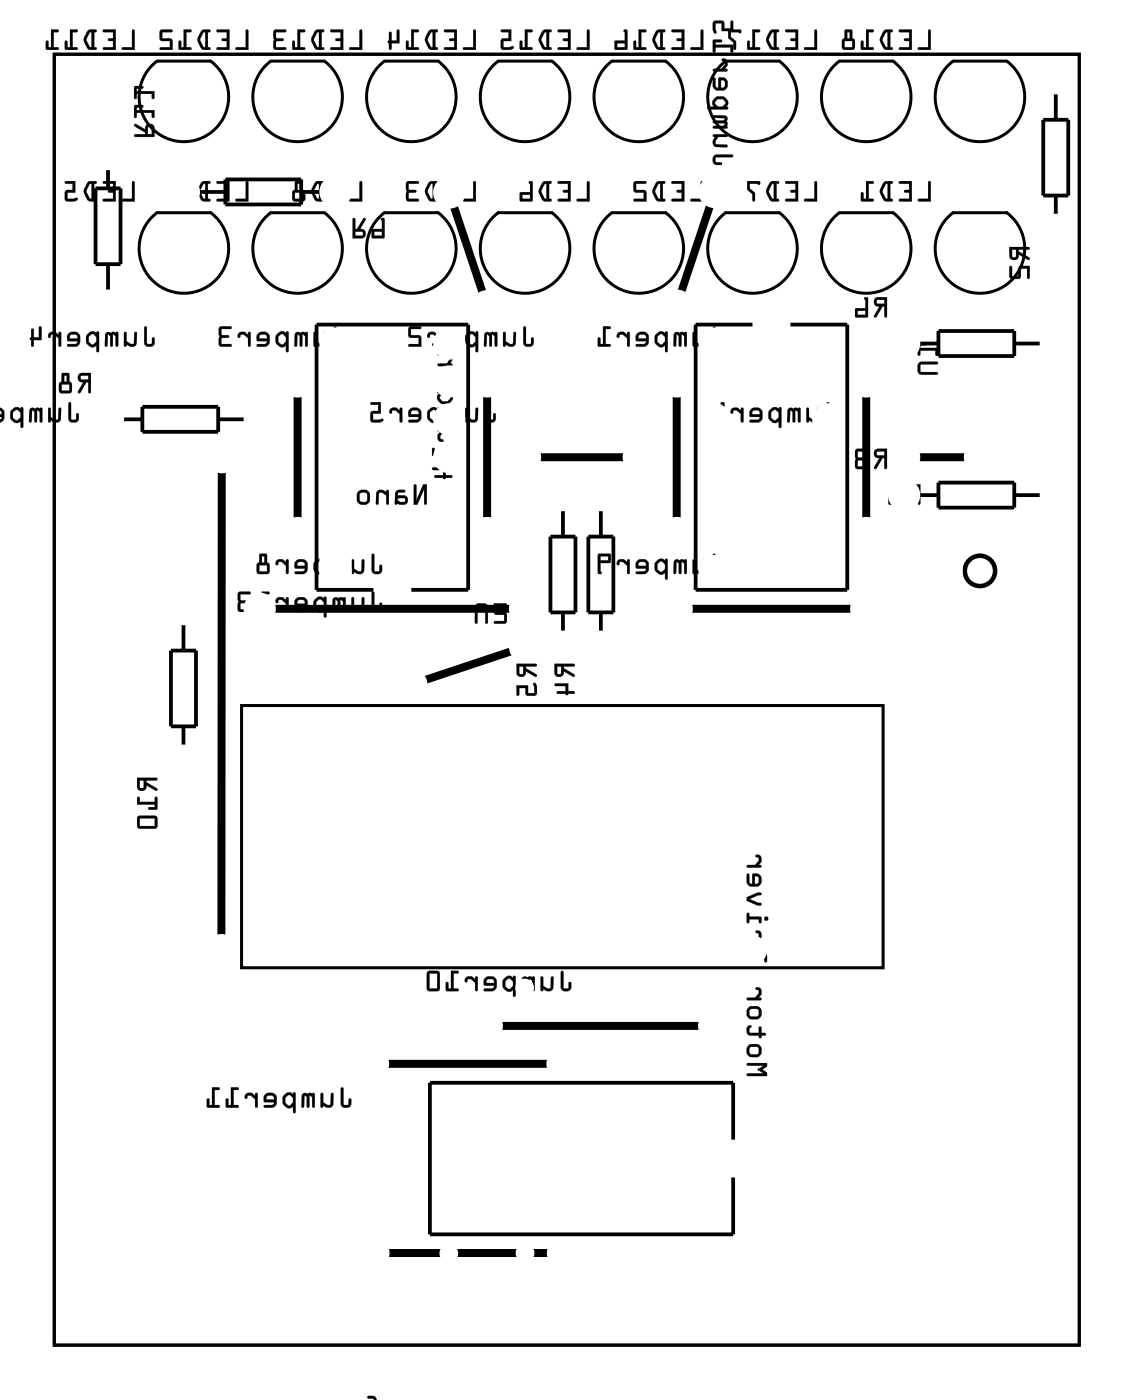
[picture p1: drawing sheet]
<svg xmlns="http://www.w3.org/2000/svg" width="76mm" height="94mm" viewBox="0 0 76 94" stroke-linecap="round" stroke-linejoin="round" font-family="sans-serif">
<g fill="none" stroke="#000" stroke-width=".2">
<path d="M3.6 3.6h68.7v86.6h-68.7zM10.5 4.1h3.6a3 3 0 0 1 .4 4.4 3 3 0 0 1-4.4 0 3 3 0 0 1 .4-4.4M10.5 14.3h3.6a3 3 0 0 1 .4 4.4 3 3 0 0 1-4.4 0 3 3 0 0 1 .4-4.4M18.1 4.1h3.6a3 3 0 0 1 .5 4.4 3 3 0 0 1-4.5 0 3 3 0 0 1 .4-4.4M18.1 14.3h3.6a3 3 0 0 1 .5 4.4 3 3 0 0 1-4.5 0 3 3 0 0 1 .4-4.4M25.8 4.1h3.6a3 3 0 0 1 .4 4.4 3 3 0 0 1-4.5 0 3 3 0 0 1 .5-4.4M25.8 14.3h3.6a3 3 0 0 1 .4 4.4 3 3 0 0 1-4.5 0 3 3 0 0 1 .5-4.4M33.4 4.1h3.6a3 3 0 0 1 .4 4.4 3 3 0 0 1-4.4 0 3 3 0 0 1 .4-4.4M33.4 14.3h3.6a3 3 0 0 1 .4 4.4 3 3 0 0 1-4.4 0 3 3 0 0 1 .4-4.4M41 4.1h3.6a3 3 0 0 1 .4 4.4 3 3 0 0 1-4.4 0 3 3 0 0 1 .4-4.4M41 14.3h3.6a3 3 0 0 1 .4 4.4 3 3 0 0 1-4.4 0 3 3 0 0 1 .4-4.4M48.6 4.1h3.6a3 3 0 0 1 .4 4.4 3 3 0 0 1-4.4 0 3 3 0 0 1 .4-4.4"/>
<path d="M48.6 14.3h3.6a3 3 0 0 1 .4 4.4 3 3 0 0 1-4.4 0 3 3 0 0 1 .4-4.4M56.2 4.1h3.6a3 3 0 0 1 .5 4.4 3 3 0 0 1-4.5 0 3 3 0 0 1 .4-4.4M56.2 14.3h3.6a3 3 0 0 1 .5 4.4 3 3 0 0 1-4.5 0 3 3 0 0 1 .4-4.4M63.9 4.1h3.6a3 3 0 0 1 .4 4.4 3 3 0 0 1-4.5 0 3 3 0 0 1 .5-4.4M63.9 14.3h3.6a3 3 0 0 1 .4 4.4 3 3 0 0 1-4.5 0 3 3 0 0 1 .5-4.4M16.2 47.3h43v17.6h-43z"/>
</g>
<g fill="#000">
<path d="M8.9 12.2l-.1 1.1h-.6v.2h.8v-1.3zM6.9 12.2v.1h.7v.4h-.3l-.1 .1 .1 .1h.3v.4h-.6l-.1 .1 .9 .1v-1.4zM5.9 12.2a.81 .81 0 0 0 0 1.2l.5 .1 .1-.1-.2-.1v-1h.2v-.1l-.4-.1zM6 12.3h.1v1h-.1l-.2-.5zM4.4 12.2v.1h.5v.4l-.5 .1v.6l.1 .1h.4a.15 .15 0 0 0 .2 0 .15 .15 0 0 0 0-.2h-.6v-.4h.5v-.8z"/>
<path d="M8.9 2l-.1 1.2h-.6v.1h.8v-1.2zM6.9 2v.2h.7v.4h-.3l-.1 .1h.1h.3v.5h-.6l-.1 .1h.9v-1.3zM5.9 2.1a.81 .81 0 0 0 0 1.2h.5h.1l-.2-.1v-1l.2-.1v-.1h-.4zM6 2.2h.1v1l-.1-.1-.2-.4zM4.7 2v1.2h-.2v-.4l-.1-.1-.1 .6h.9v-.1h-.3v-1h.3v-.2zM3.4 2v1.2h-.2v-.4l-.1-.1v.6h.8v-.1h-.3v-1h.3v-.2z"/>
<path d="M8.9 12.2l-.1 1.1h-.6a.1 .1 0 0 0-.1 .1 .1 .1 0 0 0 .1 .1h.8v-1.3zM8.9 12.2h.1v1.3h-.8v-.2h.7zM6.9 12.2v.1h.7v.4h-.3a.1 .1 0 0 0-.1 .1 .1 .1 0 0 0 .1 .1h.3v.4h-.6a.1 .1 0 0 0-.1 .1 .1 .1 0 0 0 .1 .1h.8v-1.4zM6.9 12.2l.9-.1v1.4l-.9-.1 .1-.1h.6v-.4h-.3l-.1-.1 .1-.1h.3v-.4h-.7zM5.9 12.2l-.3 .5v.3l.3 .5h.5a.1 .1 0 0 0 .1-.1 .1 .1 0 0 0-.1-.1h-.1v-1h.1a.1 .1 0 0 0 .1-.1 .1 .1 0 0 0-.1-.1zM5.9 12.2l.2-.1 .4 .1-.1 .1h-.1v1l.2 .1-.1 .1h-.5l-.2-.5v-.4zM6 12.3h.1v1h-.1l-.2-.5zM6 12.3l-.2 .5 .2 .5h.1v-1zM4.4 12.2v.1h.5v.4l-.5 .1-.1 .6 .2 .1 .7-.1a.1 .1 0 0 0 0-.1 .1 .1 0 0 0-.1 0h-.6v-.4h.5v-.8zM4.4 12.2l.6-.1v.8h-.5v.4h.6h.1v.1l-.7 .1-.1-.1v-.6l.5-.1v-.4h-.5z"/>
<path d="M8.9 2l-.1 1.2h-.6a.1 .1 0 0 0-.1 .1 .1 .1 0 0 0 .1 .1h.8v-1.3zM8.9 2l.1 .1v1.2h-.8v-.1h.7zM6.9 2v.2h.7v.4h-.3a.1 .1 0 0 0-.1 .1 .1 .1 0 0 0 .1 .1l.3-.1v.5h-.6a.1 .1 0 0 0-.1 .1 .1 .1 0 0 0 .1 .1h.8v-1.4zM6.9 2h.9v1.3h-.9l.1-.1h.6v-.5h-.3h-.1l.1-.1h.3v-.5h-.7zM5.9 2.1l-.3 .5v.2l.3 .5 .5 .1a.1 .1 0 0 0 .1-.1 .1 .1 0 0 0-.1-.1h-.1v-1h.1a.1 .1 0 0 0 .1-.1 .1 .1 0 0 0-.1-.1zM5.9 2.1l.2-.1h.4l-.1 .1h-.1v1.1h.2l-.1 .1h-.5l-.2-.5v-.3zM6 2.2h.1v1l-.1-.1-.2-.4zM6 2.2l-.2 .5 .2 .4 .1 .1v-1.1zM4.7 2v1.2h-.2v-.4a.1 .1 0 0 0-.1-.1 .1 .1 0 0 0-.1 .1l.1 .5 .7 .1a.1 .1 0 0 0 .1-.1 .1 .1 0 0 0-.1-.1h-.2v-1h.2a.1 .1 0 0 0 .1-.1 .1 .1 0 0 0-.1-.1zM4.7 2h.5v.1h-.3v1.1h.3v.1h-.8v-.6l.1 .1v.4h.2zM3.4 2v1.2h-.2l.1-.4a.1 .1 0 0 0-.1-.1 .1 .1 0 0 0-.1 .1v.5l.8 .1a.1 .1 0 0 0 .1-.1 .1 .1 0 0 0-.1-.1h-.3v-1h.3a.1 .1 0 0 0 .1-.1 .1 .1 0 0 0-.1-.1zM3.4 2h.5v.1h-.3v1.1h.3v.1h-.8v-.6l.1 .1v.4h.2z"/>
<path d="M9 8.3v.2l.7 .4v.1h-.7v.1l.1 .1h1.2v-.6a.31 .31 0 0 0-.3-.3 .31 .31 0 0 0-.3 .4zM9.9 8.5h.3v.5h-.3zM9 7.1v.8h.2v-.3h1v.3h.1v-.5h-1.1v-.2h.4v-.1zM9 5.8v.8h.2v-.3h1v.3h.1v-.5h-1.1v-.2h.4v-.1z"/>
<path d="M9 8.3v.2l.7 .4v.1h-.6a.1 .1 0 0 0-.1 .1 .1 .1 0 0 0 .1 .1h1.3v-.6a.32 .32 0 0 0-.4-.3 .32 .32 0 0 0-.3 .4l-.6-.4zM9 8.3h.1l.6 .4a.31 .31 0 0 1 .3-.4 .31 .31 0 0 1 .3 .3v.6h-1.2l-.1-.1v-.1h.7v-.1l-.7-.4zM9.9 8.5h.3v.5h-.3zM9.9 8.5v.5h.3v-.5zM9 7.1v.7a.1 .1 0 0 0 .1 .1 .1 .1 0 0 0 .1-.1v-.2h1v.2a.1 .1 0 0 0 .1 .1 .1 .1 0 0 0 .1-.1v-.4h-1.2v-.2h.3a.1 .1 0 0 0 .1-.1 .1 .1 0 0 0-.1-.1zM9 7.1h.6l-.1 .1h-.3v.2h1.1v.4h-.1v-.2h-1l-.1 .2-.1 .1zM9 5.8v.7a.1 .1 0 0 0 .1 .1 .1 .1 0 0 0 .1-.1v-.2h1v.2a.1 .1 0 0 0 .1 .1 .1 .1 0 0 0 .1-.1v-.4h-1.2v-.2l.3 .1a.1 .1 0 0 0 .1-.1 .1 .1 0 0 0-.1-.1zM9 5.8h.6l-.1 .1h-.3v.2h1.1v.5h-.1v-.3h-1l-.1 .3h-.1z"/>
<path d="M16.5 12.2v1.1h-.7v.2h.8v-1.3zM14.5 12.2l.1 .1h.6v.4h-.3v.1v.1h.3v.4h-.6l-.1 .1 .9 .1v-1.4zM13.5 12.2a.81 .81 0 0 0 0 1.2l.5 .1 .1-.1-.2-.1v-1h.2v-.1l-.4-.1zM13.6 12.3h.2v1h-.2l-.2-.5zM12.1 12.3v.6l-.1 .1 .2 .5 .1-.1v-.3h.5v-.9l-.1-.1-.1 .1v.7h-.3v-.6z"/>
<path d="M16.5 2v1.2h-.7v.1h.8v-1.2zM14.5 2l.1 .2h.6v.4h-.3v.1h.3v.5h-.6l-.1 .1h.9v-1.3zM13.5 2.1a.81 .81 0 0 0 0 1.2h.5h.1l-.2-.1v-1l.2-.1v-.1h-.4zM13.6 2.2h.2v1l-.2-.1-.2-.4zM12.3 2v1.2h-.2v-.4l-.1-.1v.6h.8v-.1h-.3v-1h.3v-.2zM10.7 2v.6l.2 .1h.5v.5h-.6l-.1 .1h.9l-.1-.7h-.6v-.4h.6l.1-.2z"/>
<path d="M16.5 12.2v1.1h-.6a.1 .1 0 0 0-.1 .1 .1 .1 0 0 0 .1 .1h.8v-1.3zM16.5 12.2h.1v1.3h-.8v-.2h.7zM14.5 12.2l.1 .1h.6v.4h-.3a.1 .1 0 0 0-.1 .1 .1 .1 0 0 0 .1 .1h.3v.4h-.6a.1 .1 0 0 0-.1 .1 .1 .1 0 0 0 .1 .1h.8v-1.4zM14.5 12.2l.9-.1v1.4l-.9-.1 .1-.1h.6v-.4h-.3v-.1v-.1h.3v-.4h-.6zM13.5 12.2l-.3 .5 .1 .3 .2 .5h.5a.1 .1 0 0 0 .1-.1 .1 .1 0 0 0-.1-.1h-.1v-1h.1a.1 .1 0 0 0 .1-.1 .1 .1 0 0 0-.1-.1zM13.5 12.2l.2-.1 .4 .1-.1 .1h-.1v1l.2 .1-.1 .1h-.4l-.3-.5v-.4zM13.6 12.3h.2v1h-.2l-.2-.5zM13.6 12.3l-.2 .5 .2 .5h.2v-1zM12.1 12.3v.6a.09 .09 0 0 0-.1 .1 .09 .09 0 0 0 .1 .1v.3a.1 .1 0 0 0 .1 .1 .1 .1 0 0 0 .1-.1v-.3h.5v-.9a.1 .1 0 0 0-.1-.1 .1 .1 0 0 0-.1 .1v.7h-.3v-.6zM12.1 12.3h.2v.6h.3v-.7h.1h.1v.9l-.5-.1v.4l-.1 .1-.2-.5 .1-.1z"/>
<path d="M16.5 2v1.2h-.6a.1 .1 0 0 0-.1 .1 .1 .1 0 0 0 .1 .1h.8v-1.3zM16.5 2l.1 .1v1.2h-.8v-.1h.7zM14.5 2l.1 .2h.6v.4h-.3a.1 .1 0 0 0-.1 .1 .1 .1 0 0 0 .1 .1l.3-.1v.5h-.6a.1 .1 0 0 0-.1 .1 .1 .1 0 0 0 .1 .1h.8v-1.4zM14.5 2h.9v1.3h-.9l.1-.1h.6v-.5h-.3v-.1h.3v-.5h-.6zM13.5 2.1l-.3 .5 .1 .2 .2 .5 .5 .1a.1 .1 0 0 0 .1-.1 .1 .1 0 0 0-.1-.1h-.1v-1h.1a.1 .1 0 0 0 .1-.1 .1 .1 0 0 0-.1-.1zM13.5 2.1l.2-.1h.4l-.1 .1h-.1v1.1h.2l-.1 .1h-.4l-.3-.5v-.3zM13.6 2.2h.2v1l-.2-.1-.2-.4zM13.6 2.2l-.2 .5 .2 .4 .2 .1v-1.1zM12.3 2v1.2h-.2v-.4a.1 .1 0 0 0 0-.1 .1 .1 0 0 0-.1 .1v.5l.7 .1a.1 .1 0 0 0 .1-.1 .1 .1 0 0 0-.1-.1h-.2v-1h.2a.1 .1 0 0 0 .1-.1 .1 .1 0 0 0-.1-.1zM12.3 2h.5v.1h-.3v1.1h.3v.1h-.8v-.6l.1 .1v.4h.2zM10.7 2v.7h.7v.5h-.6a.1 .1 0 0 0-.1 .1 .1 .1 0 0 0 .1 .1h.8l-.1-.8h-.6v-.4h.6a.1 .1 0 0 0 .1-.1 .1 .1 0 0 0-.1-.1zM10.8 2h.7v.1h-.6v.5h.6l.1 .7h-.9l.1-.1h.6v-.5h-.5l-.2-.1z"/>
<path d="M23.6 14.6v1.4h.6a.32 .32 0 0 0 .3-.4 .32 .32 0 0 0-.4-.2l.4-.7a.1 .1 0 0 0 0-.1 .11 .11 0 0 0-.2 .1l-.4 .7h-.1v-.7zM23.7 14.6l.1 .1v.7h.1l.4-.7h.2l-.4 .7a.31 .31 0 0 1 .4 .2 .31 .31 0 0 1-.3 .4h-.6zM23.8 15.5h.5v.2l-.5 .1zM23.8 15.5v.3l.5-.1v-.2zM25.5 14.6l.1 .8h-.7v.6l.9-.1v-1.2l-.1-.1zM25.5 14.6h.2l.1 .1v1.2l-.8 .1-.1-.6h.7zM25.1 15.5h.5v.3h-.5zM25.1 15.5v.3h.5v-.3z"/>
<path d="M23.7 14.6l-.1 1.4h.6a.31 .31 0 0 0 .3-.4 .31 .31 0 0 0-.4-.2l.4-.7-.1-.1-.5 .8h-.1v-.7zM23.8 15.5h.5v.2l-.5 .1zM25.5 14.6l.1 .8h-.7l.1 .6 .8-.1v-1.2l-.1-.1zM25.1 15.5h.5v.3h-.5z"/>
<path d="M24.1 12.2v1.1h-.7v.2h.9v-1.3zM22.1 12.2l.1 .1h.6v.4h-.3v.1v.1h.3v.4h-.6l-.1 .1 .9 .1v-1.4zM21.1 12.2a.81 .81 0 0 0 0 1.2l.5 .1 .1-.1-.2-.1v-1h.2v-.1l-.4-.1zM21.3 12.3h.1v1h-.2l-.2-.5zM19.8 12.2v.5l-.2 .2v.5l.2 .1h.5l.2-.2v-.4l-.2-.2v-.5zM19.8 12.9h.5v.4h-.5zM19.9 12.3h.2v.4h-.2z"/>
<path d="M24.1 2v1.2h-.7v.1h.9v-1.2zM22.1 2l.1 .2h.6v.4h-.3v.1h.3v.5h-.6l-.1 .1h.9v-1.3zM21.1 2.1a.81 .81 0 0 0 0 1.2h.5h.1l-.2-.1v-1l.2-.1v-.1h-.4zM21.3 2.2h.1v1l-.2-.1-.2-.4zM19.9 2v1.2h-.1v-.4l-.2-.1v.6h.8v-.1h-.3v-1h.3v-.2zM18.4 2l-.1 1.2 .2 .1h.6v-.1h-.6v-.4l.5-.1v-.1l-.5-.1v-.3h.6l.1-.2z"/>
<path d="M24.1 12.2v1.1h-.6a.1 .1 0 0 0-.1 .1 .1 .1 0 0 0 .1 .1h.8v-1.3zM24.1 12.2h.2v1.3h-.8v-.2h.6zM22.1 12.2l.1 .1h.6v.4h-.2a.1 .1 0 0 0-.1 .1 .1 .1 0 0 0 .1 .1h.2v.4h-.6a.1 .1 0 0 0-.1 .1 .1 .1 0 0 0 .1 .1h.8v-1.4zM22.2 12.2l.8-.1v1.4l-.9-.1 .1-.1h.6v-.4h-.3v-.1v-.1h.3v-.4h-.6zM21.1 12.2l-.2 .5v.3l.3 .5h.4a.1 .1 0 0 0 .1-.1 .1 .1 0 0 0-.1-.1h-.1v-1h.1a.1 .1 0 0 0 .1-.1 .1 .1 0 0 0-.1-.1zM21.1 12.2l.2-.1 .4 .1v.1h-.2v1l.2 .1v.1h-.5l-.3-.5v-.4zM21.3 12.3h.1v1h-.2l-.2-.5zM21.3 12.3l-.3 .5 .2 .5h.2v-1zM19.8 12.2v.5l-.2 .2v.5l.2 .1h.5l.2-.2v-.4l-.2-.2v-.5zM19.8 12.2h.5v.5l.1 .2v.4l-.1 .2h-.5l-.2-.1v-.5l.2-.2zM19.8 12.9h.5v.4h-.5zM19.8 12.9v.4h.5v-.4zM19.9 12.3h.2v.4h-.2zM19.9 12.3v.4h.2v-.4z"/>
<path d="M24.1 2v1.2h-.6a.1 .1 0 0 0-.1 .1 .1 .1 0 0 0 .1 .1h.8v-1.3zM24.1 2l.2 .1v1.2h-.8v-.1h.6zM22.1 2l.1 .2h.6v.4h-.2a.1 .1 0 0 0-.1 .1 .1 .1 0 0 0 .1 .1l.2-.1v.5h-.6a.1 .1 0 0 0-.1 .1 .1 .1 0 0 0 .1 .1h.8v-1.4zM22.2 2h.8v1.3h-.9l.1-.1h.6v-.5h-.3v-.1h.3v-.5h-.6zM21.1 2.1l-.2 .5v.2l.3 .5 .4 .1a.1 .1 0 0 0 .1-.1 .1 .1 0 0 0-.1-.1h-.1v-1h.1a.1 .1 0 0 0 .1-.1 .1 .1 0 0 0-.1-.1zM21.1 2.1l.2-.1h.4v.1h-.2v1.1h.2v.1h-.5l-.3-.5v-.3zM21.3 2.2h.1v1l-.2-.1-.2-.4zM21.3 2.2l-.3 .5 .2 .4 .2 .1v-1.1zM19.9 2v1.2h-.1v-.4a.1 .1 0 0 0-.1-.1 .1 .1 0 0 0-.1 .1v.5l.8 .1a.1 .1 0 0 0 .1-.1 .1 .1 0 0 0-.1-.1h-.3v-1h.3a.1 .1 0 0 0 .1-.1 .1 .1 0 0 0-.1-.1zM19.9 2h.5v.1h-.3v1.1h.3v.1h-.8v-.6l.1 .1 .1 .4h.1zM18.4 2l-.1 1.2 .2 .2h.6a.1 .1 0 0 0 .1-.1 .1 .1 0 0 0-.1-.1h-.6v-.4h.4a.1 .1 0 0 0 .1-.1 .1 .1 0 0 0-.1-.1l-.4-.1v-.3h.6a.1 .1 0 0 0 .1-.1 .1 .1 0 0 0-.1-.1zM18.4 2h.8l-.1 .1h-.6v.5h.5v.1l-.5 .1v.4h.6v.1h-.6l-.2-.1z"/>
<path d="M31.7 12.2v1.1h-.6v.2h.8v-1.3zM29.8 12.2v.1h.6v.4h-.3v.1v.1h.3v.4h-.6l-.1 .1 .9 .1v-1.4zM28.7 12.2a.81 .81 0 0 0 0 1.2l.6 .1v-.1l-.1-.1v-1h.1v-.1l-.4-.1zM28.9 12.3h.1v1h-.1l-.3-.5zM27.3 12.2l-.1 1.2 .2 .1h.6v-.2h-.6v-.4h.4l.1-.1-.1-.1h-.4v-.4h.6l.1-.1z"/>
<path d="M31.7 2v1.2h-.6v.1h.8v-1.2zM29.8 2v.2h.6v.4h-.3v.1h.3v.5h-.6l-.1 .1h.9v-1.3zM28.7 2.1a.81 .81 0 0 0 0 1.2h.6l-.1-.1v-1l.1-.1v-.1h-.4zM28.9 2.2h.1v1l-.1-.1-.3-.4zM27.6 2v1.2h-.2v-.4l-.1-.1-.1 .6h.8v-.1h-.3v-1h.3l.1-.2zM26.1 2.2v.5l-.1 .1 .2 .5v-.4h.6v-.8l-.1-.1h-.1v.7h-.4v-.5z"/>
<path d="M31.7 12.2v1.1h-.6a.1 .1 0 0 0-.1 .1 .1 .1 0 0 0 .1 .1h.8v-1.3zM31.7 12.2h.2v1.3h-.8v-.2h.6zM29.8 12.2v.1h.6v.4h-.2a.1 .1 0 0 0-.1 .1 .1 .1 0 0 0 .1 .1h.2v.4h-.6a.1 .1 0 0 0-.1 .1 .1 .1 0 0 0 .1 .1h.8v-1.4zM29.8 12.2l.8-.1v1.4l-.8-.1v-.1h.6v-.4h-.3v-.1v-.1h.3v-.4h-.6zM28.7 12.2l-.2 .5v.3l.3 .5h.5a.1 .1 0 0 0 .1-.1 .1 .1 0 0 0-.1-.1h-.1v-1h.1a.1 .1 0 0 0 .1-.1 .1 .1 0 0 0-.1-.1zM28.7 12.2l.2-.1 .4 .1v.1h-.1v1l.1 .1v.1h-.5l-.3-.5v-.4zM28.9 12.3h.1v1h-.1l-.2-.5zM28.9 12.3l-.3 .5 .2 .5h.2v-1zM27.2 12.2v1.2l.2 .1h.6a.1 .1 0 0 0 .1-.1 .1 .1 0 0 0-.1-.1h-.6v-.4h.4a.1 .1 0 0 0 .1-.1 .1 .1 0 0 0-.1-.1h-.4v-.4h.6a.1 .1 0 0 0 .1-.1 .1 .1 0 0 0-.1-.1zM27.3 12.2h.8l-.1 .1h-.6v.4h.4l.1 .1-.1 .1h-.4v.4h.6v.2h-.6l-.2-.1z"/>
<path d="M31.7 2v1.2h-.6a.1 .1 0 0 0-.1 .1 .1 .1 0 0 0 .1 .1h.8v-1.3zM31.7 2l.2 .1v1.2h-.8v-.1h.6zM29.8 2v.2h.6v.4h-.2a.1 .1 0 0 0-.1 .1 .1 .1 0 0 0 .1 .1l.2-.1v.5h-.6a.1 .1 0 0 0-.1 .1 .1 .1 0 0 0 .1 .1h.8v-1.4zM29.8 2h.8v1.3h-.8v-.1h.6v-.5h-.3v-.1h.3v-.5h-.6zM28.7 2.1l-.2 .5v.2l.3 .5 .5 .1a.1 .1 0 0 0 .1-.1 .1 .1 0 0 0-.1-.1h-.1v-1h.1a.1 .1 0 0 0 .1-.1 .1 .1 0 0 0-.1-.1zM28.7 2.1l.2-.1h.4v.1h-.1v1.1h.1v.1h-.5l-.3-.5v-.3zM28.9 2.2h.1v1l-.1-.1-.2-.4zM28.9 2.2l-.3 .5 .2 .4 .2 .1v-1.1zM27.5 2l.1 1.2h-.2v-.4a.1 .1 0 0 0-.1-.1 .1 .1 0 0 0-.1 .1v.5l.8 .1a.1 .1 0 0 0 .1-.1 .1 .1 0 0 0-.1-.1h-.3v-1h.3a.1 .1 0 0 0 .1-.1 .1 .1 0 0 0-.1-.1zM27.6 2h.5l-.1 .1h-.3v1.1h.3v.1h-.8l.1-.6 .1 .1v.4h.2zM26.1 2.1v.6a.09 .09 0 0 0-.1 .1 .09 .09 0 0 0 .1 .1v.4a.1 .1 0 0 0 .1 .1 .1 .1 0 0 0 0-.1v-.4h.6v-.8a.1 .1 0 0 0-.1-.1 .1 .1 0 0 0-.1 .1v.6h-.4v-.5zM26.1 2.2h.1v.5h.4v-.7h.1l.1 .1v.8h-.6v.4l-.2-.5 .1-.1z"/>
<path d="M39.4 12.2l-.1 1.1h-.6v.2h.8v-1.3zM37.4 12.2v.1h.7v.4h-.3l-.1 .1 .1 .1h.3v.4h-.6l-.1 .1 .8 .1v-1.4zM36.4 12.2a.81 .81 0 0 0 0 1.2l.5 .1 .1-.1-.2-.1v-1h.1l.1-.1-.4-.1zM36.5 12.3h.1v1h-.1l-.2-.5zM35.5 12.2v.7h-.7l.1 .6 .8-.1v-1.2l-.1-.1zM35 13.1h.5v.2h-.5z"/>
<path d="M39.4 2l-.1 1.2h-.6v.1h.8v-1.2zM37.4 2v.2h.7v.4h-.3l-.1 .1h.1h.3v.5h-.6l-.1 .1h.8v-1.3zM36.4 2.1a.81 .81 0 0 0 0 1.2h.5h.1l-.2-.1v-1l.1-.1 .1-.1h-.4zM36.5 2.2h.1v1l-.1-.1-.2-.4zM35.2 2v1.2h-.2v-.4l-.1-.1-.1 .6h.8v-.1h-.3v-1h.3l.1-.2zM33.6 2v.2h.5v.4h-.5v.6l.1 .1h.4a.15 .15 0 0 0 .2 0 .15 .15 0 0 0 0-.2l-.6 .1v-.5h.5v-.7z"/>
<path d="M39.3 12.2v1.1h-.6a.1 .1 0 0 0-.1 .1 .1 .1 0 0 0 .1 .1h.8v-1.3zM39.4 12.2h.1v1.3h-.8v-.2h.6zM37.4 12.2v.1h.7v.4h-.3a.1 .1 0 0 0-.1 .1 .1 .1 0 0 0 .1 .1h.3v.4h-.6a.1 .1 0 0 0-.1 .1 .1 .1 0 0 0 .1 .1h.7v-1.4zM37.4 12.2l.8-.1v1.4l-.8-.1 .1-.1h.6v-.4h-.3l-.1-.1 .1-.1h.3v-.4h-.7zM36.3 12.2l-.2 .5v.3l.3 .5h.5a.1 .1 0 0 0 .1-.1 .1 .1 0 0 0-.1-.1h-.1v-1h.1a.1 .1 0 0 0 .1-.1 .1 .1 0 0 0-.1-.1zM36.4 12.2l.2-.1 .3 .1v.1h-.1v1l.1 .1v.1h-.5l-.3-.5v-.4zM36.5 12.3h.1v1h-.1l-.2-.5zM36.5 12.3l-.2 .5 .2 .5h.1v-1zM35.4 12.2l.1 .7h-.7l.1 .6h.8v-1.3l-.1-.1zM35.5 12.2h.2v1.2l-.8 .1v-.6h.6zM35 13.1h.5v.2h-.5zM35 13v.3h.5v-.3z"/>
<path d="M39.3 2v1.2h-.6a.1 .1 0 0 0-.1 .1 .1 .1 0 0 0 .1 .1h.8v-1.3zM39.4 2l.1 .1v1.2h-.8v-.1h.6zM37.4 2v.2h.7v.4h-.3a.1 .1 0 0 0-.1 .1 .1 .1 0 0 0 .1 .1l.3-.1v.5h-.6a.1 .1 0 0 0-.1 .1 .1 .1 0 0 0 .1 .1h.7v-1.4zM37.4 2h.8v1.3h-.8l.1-.1h.6v-.5h-.3h-.1l.1-.1h.3v-.5h-.7zM36.3 2.1l-.2 .5v.2l.3 .5 .5 .1a.1 .1 0 0 0 .1-.1 .1 .1 0 0 0-.1-.1h-.1v-1h.1a.1 .1 0 0 0 .1-.1 .1 .1 0 0 0-.1-.1zM36.4 2.1l.2-.1h.3v.1h-.1v1.1h.1v.1h-.5l-.3-.5v-.3zM36.5 2.2h.1v1l-.1-.1-.2-.4zM36.5 2.2l-.2 .5 .2 .4 .1 .1v-1.1zM35.2 2v1.2h-.2v-.4a.1 .1 0 0 0-.1-.1 .1 .1 0 0 0-.1 .1v.5l.8 .1a.1 .1 0 0 0 .1-.1 .1 .1 0 0 0-.1-.1h-.3v-1h.3a.1 .1 0 0 0 .1-.1 .1 .1 0 0 0-.1-.1zM35.2 2h.5l-.1 .1h-.3v1.1h.3v.1h-.8l.1-.6 .1 .1v.4h.2zM33.6 2v.2h.5v.4h-.5v.6l.1 .2 .7-.1a.1 .1 0 0 0 0-.2 .1 .1 0 0 0-.1 0l-.6 .1v-.5l.6 .1v-.8zM33.6 2h.6v.7h-.5v.5l.6-.1h.1v.2h-.7l-.1-.1v-.6h.5v-.5h-.5z"/>
<path d="M47 12.2l-.1 1.1h-.6v.2h.8v-1.3zM45 12.2v.1h.7v.4h-.3l-.1 .1 .1 .1h.3v.4h-.6l-.1 .1 .9 .1v-1.4zM44 12.2a.81 .81 0 0 0 0 1.2l.5 .1 .1-.1-.2-.1v-1h.2v-.1l-.4-.1zM44.1 12.3h.1v1h-.1l-.2-.5zM42.5 12.2v.6l.1 .1h.5v.4h-.6l-.1 .1 .9 .1v-.7l-.7-.1v-.4h.6l.1-.1z"/>
<path d="M47 2l-.1 1.2h-.6v.1h.8v-1.2zM45 2v.2h.7v.4h-.3l-.1 .1h.1h.3v.5h-.6l-.1 .1h.9v-1.3zM44 2.1a.81 .81 0 0 0 0 1.2h.5h.1l-.2-.1v-1l.2-.1v-.1h-.4zM44.1 2.2h.1v1l-.1-.1-.2-.4zM42.8 2v1.2h-.2v-.4l-.1-.1-.1 .6h.9v-.1h-.3v-1h.3v-.2zM41.8 2l.1 .7h-.7v.6h.8v-1.2v-.1zM41.3 2.9h.6v.3h-.6z"/>
<path d="M47 12.2l-.1 1.1h-.6a.1 .1 0 0 0-.1 .1 .1 .1 0 0 0 .1 .1h.8v-1.3zM47 12.2h.1v1.3h-.8v-.2h.7zM45 12.2v.1h.7v.4h-.3a.1 .1 0 0 0-.1 .1 .1 .1 0 0 0 .1 .1h.3v.4h-.6a.1 .1 0 0 0-.1 .1 .1 .1 0 0 0 .1 .1h.8v-1.4zM45 12.2l.9-.1v1.4l-.9-.1 .1-.1h.6v-.4h-.3l-.1-.1 .1-.1h.3v-.4h-.7zM44 12.2l-.3 .5v.3l.3 .5h.5a.1 .1 0 0 0 .1-.1 .1 .1 0 0 0-.1-.1h-.1v-1h.1a.1 .1 0 0 0 .1-.1 .1 .1 0 0 0-.1-.1zM44 12.2l.2-.1 .4 .1-.1 .1h-.1v1l.2 .1-.1 .1h-.5l-.2-.5v-.4zM44.1 12.3h.1v1h-.1l-.2-.5zM44.1 12.3l-.2 .5 .2 .5h.1v-1zM42.5 12.2v.7h.6v.4h-.6a.1 .1 0 0 0-.1 .1 .1 .1 0 0 0 .1 .1h.8v-.7l-.7-.1v-.4h.6a.1 .1 0 0 0 .1-.1 .1 .1 0 0 0-.1-.1zM42.5 12.2h.8l-.1 .1h-.6v.4l.7 .1v.7l-.8-.1v-.1h.6v-.4h-.5l-.1-.1z"/>
<path d="M47 2l-.1 1.2h-.6a.1 .1 0 0 0-.1 .1 .1 .1 0 0 0 .1 .1h.8v-1.3zM47 2l.1 .1v1.2h-.8v-.1h.7zM45 2v.2h.7v.4h-.3a.1 .1 0 0 0-.1 .1 .1 .1 0 0 0 .1 .1l.3-.1v.5h-.6a.1 .1 0 0 0-.1 .1 .1 .1 0 0 0 .1 .1h.8v-1.4zM45 2h.9v1.3h-.9l.1-.1h.6v-.5h-.3h-.1l.1-.1h.3v-.5h-.7zM44 2.1l-.3 .5v.2l.3 .5 .5 .1a.1 .1 0 0 0 .1-.1 .1 .1 0 0 0-.1-.1h-.1v-1h.1a.1 .1 0 0 0 .1-.1 .1 .1 0 0 0-.1-.1zM44 2.1l.2-.1h.4l-.1 .1h-.1v1.1h.2l-.1 .1h-.5l-.2-.5v-.3zM44.1 2.2h.1v1l-.1-.1-.2-.4zM44.1 2.2l-.2 .5 .2 .4 .1 .1v-1.1zM42.8 2v1.2h-.2v-.4a.1 .1 0 0 0-.1-.1 .1 .1 0 0 0-.1 .1l.1 .5 .7 .1a.1 .1 0 0 0 .1-.1 .1 .1 0 0 0-.1-.1h-.2v-1h.2a.1 .1 0 0 0 .1-.1 .1 .1 0 0 0-.1-.1zM42.8 2h.5v.1h-.3v1.1h.3v.1h-.8v-.6l.1 .1v.4h.2zM41.8 2l.1 .7h-.7v.6h.8l.1-1.2-.1-.1zM41.8 2l.2 .1v1.2h-.8v-.5l.7-.1zM41.3 2.9h.6v.3h-.6zM41.3 2.9v.3h.6v-.3z"/>
<path d="M47.8 10.4v.5l.2 .2h.3l.1-.1-.1-.1h-.3v-.4h1l.1-.1h-.1h-1zM47.8 9v.2h.1a.38 .38 0 0 0-.1 .3 .38 .38 0 0 0 .2 .4l.7-.1v-.1h-.7l-.1-.2 .2-.3h.6v-.1zM47.8 7.7v.2l.8 .1-.1 .1h-.7v.2h.8l-.1 .1h-.7v.2h.9v-.8zM47.9 6.6l-.2 .3 .2 .3h-.5v.1h1.3a.09 .09 0 0 0 .1-.1 .09 .09 0 0 0-.1 0l.1-.4-.2-.3h-.5zM48.1 6.7l.3-.1 .2 .3-.2 .3-.3-.1-.2-.2zM47.8 5.2v.6l.2 .2 .5 .1 .2-.2v-.4l-.2-.3h-.4v.7l-.2-.1v-.6zM48.3 5.4l.3 .1v.3l-.1 .1h-.2zM48.4 3.9v.2l.2 .1v.1l-.3 .3h-.5v.2h.9v-.2h-.1l.1-.2a.33 .33 0 0 0 0-.3 .33 .33 0 0 0-.3-.2zM47.8 2.7v.8h.1v-.3h1l.1 .3h.1v-.5h-1.2v-.2h.4l.1-.1zM47.8 1.4v.6a.15 .15 0 0 0 0 .2 .15 .15 0 0 0 .2-.1l-.1-.5h.5v.5h.7v-.7h-.1l-.1 .5h-.4v-.4l-.1-.1z"/>
<path d="M47.8 10.4v.2v.4l.5 .1a.1 .1 0 0 0 .1-.1 .1 .1 0 0 0-.1-.1l-.3-.1v-.2l1-.1a.1 .1 0 0 0 .1-.1 .1 .1 0 0 0-.1 0h-1zM47.8 10.4h.2h1h.1l-.1 .1h-1v.4l.4 .1h-.1h-.3l-.2-.1zM47.8 9v.2h.1a.39 .39 0 0 0 .1 .7h.7a.09 .09 0 0 0 .1-.1 .09 .09 0 0 0-.1-.1h-.7l-.1-.2 .2-.3h.6a.1 .1 0 0 0 .1-.1 .1 .1 0 0 0-.1-.1zM47.8 9l.9 .1v.1h-.6l-.2 .3 .1 .2h.7v.1l-.7 .1a.32 .32 0 0 1-.2-.5l.1-.2-.1-.1zM47.8 7.7v.2l.8 .1-.1 .1h-.6a.1 .1 0 0 0-.1 .1 .1 .1 0 0 0 .1 .1h.7l-.1 .1h-.6a.1 .1 0 0 0-.1 .1 .1 .1 0 0 0 .1 .1h.8l.1-.3-.1-.2a.21 .21 0 0 0 0-.2 .21 .21 0 0 0-.1-.2zM47.8 7.8h.8a.21 .21 0 0 1 .1 .1 .21 .21 0 0 1 0 .2v.2v.3h-.9v-.1l.7-.1 .1-.1-.8-.1v-.1h.7l.1-.1-.8-.1zM47.9 6.5l-.2 .4 .2 .3-.4-.1a.1 .1 0 0 0-.1 .1 .1 .1 0 0 0 .1 .1h1.2a.1 .1 0 0 0 .1-.1 .1 .1 0 0 0-.1 0l.1-.2v-.2l-.2-.3h-.5zM47.9 6.6l.2-.1h.5l.2 .3-.2 .4h.2v.1h-1.4v-.1h.5l-.2-.3zM48.1 6.7h.3l.2 .1v.2l-.2 .1h-.3l-.2-.2zM48 6.7l-.1 .2 .2 .3h.3l.2-.2-.2-.4zM47.8 5.2v.6l.2 .2 .5 .1 .2-.2 .1-.4-.3-.3h-.4v.7l-.1-.1-.1-.6zM47.8 5.2l.1 .1v.5l.2 .1v-.6l.4-.1 .2 .3v.4l-.2 .1h-.5l-.2-.2zM48.3 5.4l.3 .1v.3l-.1 .1h-.2zM48.3 5.4v.5h.2l.1-.1v-.3zM48.4 3.9v.1l.1 .1 .1 .2-.3 .3h-.4a.1 .1 0 0 0-.1 .1 .1 .1 0 0 0 .1 .1h.8a.1 .1 0 0 0 .1-.1 .1 .1 0 0 0-.1-.1h-.1l.1-.2a.33 .33 0 0 0 0-.3 .33 .33 0 0 0-.3-.2zM48.4 4v-.1a.33 .33 0 0 1 .3 .5l-.2 .2h.2v.2h-.9v-.2h.5l.3-.3v-.2h-.2zM47.8 2.7v.7a.1 .1 0 0 0 0 .1 .1 .1 0 0 0 .1-.1v-.2h1v.2a.1 .1 0 0 0 .1 .1 .1 .1 0 0 0 .1-.1v-.4h-1.2v-.2h.4a.1 .1 0 0 0 .1-.1 .1 .1 0 0 0-.1-.1zM47.8 2.7h.6l-.1 .1h-.4v.2h1.2v.5h-.1v-.3h-1.1v.3h-.1zM47.8 1.4v.6v.2a.11 .11 0 0 0 .2 .1 .1 .1 0 0 0 0-.2l-.1-.5h.5l-.1 .5h.8v-.6a.1 .1 0 0 0-.1-.1 .1 .1 0 0 0-.1 .1v.4h-.4v-.4l-.1-.1zM47.8 1.4h.6l.1 .1v.4h.5v-.5h.1v.7h-.7v-.5h-.5l.1 .6h-.1l-.1-.2z"/>
<path d="M54.6 12.2v1.1h-.7v.2h.8v-1.3zM52.6 12.2l.1 .1h.6v.4h-.3v.1v.1h.3v.4h-.6l-.1 .1 .9 .1v-1.4zM51.6 12.2a.81 .81 0 0 0 0 1.2l.5 .1 .1-.1-.2-.1v-1h.2v-.1l-.4-.1zM51.7 12.3h.2v1h-.2l-.2-.5zM50.1 12.1v.6l.3 .3v.4l.1 .1 .1-.6-.4-.3v-.3h.6v.1l.1-.2z"/>
<path d="M54.6 2v1.2h-.7v.1h.8v-1.2zM52.6 2l.1 .2h.6v.4h-.3v.1h.3v.5h-.6l-.1 .1h.9v-1.3zM51.6 2.1a.81 .81 0 0 0 0 1.2h.5h.1l-.2-.1v-1l.2-.1v-.1h-.4zM51.7 2.2h.2v1l-.2-.1-.2-.4zM50.4 2v1.2h-.2v-.4l-.1-.1v.6h.8v-.1h-.3v-1h.3v-.2zM48.8 2v.6l.3 .3v.4h.2v-.5l-.3-.3v-.3h.5h.1l.1-.2z"/>
<path d="M54.6 12.2v1.1h-.6a.1 .1 0 0 0-.1 .1 .1 .1 0 0 0 .1 .1h.8v-1.3zM54.6 12.2h.1v1.3h-.8v-.2h.7zM52.6 12.2l.1 .1h.6v.4h-.3a.1 .1 0 0 0-.1 .1 .1 .1 0 0 0 .1 .1h.3v.4h-.6a.1 .1 0 0 0-.1 .1 .1 .1 0 0 0 .1 .1h.8v-1.4zM52.6 12.2l.9-.1v1.4l-.9-.1 .1-.1h.6v-.4h-.3v-.1v-.1h.3v-.4h-.6zM51.6 12.2l-.3 .5 .1 .3 .2 .5h.5a.1 .1 0 0 0 .1-.1 .1 .1 0 0 0-.1-.1h-.1v-1h.1a.1 .1 0 0 0 .1-.1 .1 .1 0 0 0-.1-.1zM51.6 12.2l.2-.1 .4 .1-.1 .1h-.1v1l.2 .1-.1 .1h-.4l-.3-.5v-.4zM51.7 12.3h.2v1h-.2l-.2-.5zM51.7 12.3l-.2 .5 .2 .5h.2v-1zM50.1 12.1v.6l.3 .3v.4a.1 .1 0 0 0 .1 .1 .1 .1 0 0 0 .1-.1v-.5l-.4-.3v-.3h.6v.1l.1-.2zM50.1 12.1l.8 .1-.1 .2v-.1h-.6v.3l.4 .3-.1 .6-.1-.1v-.4l-.3-.3z"/>
<path d="M54.6 2v1.2h-.6a.1 .1 0 0 0-.1 .1 .1 .1 0 0 0 .1 .1h.8v-1.3zM54.6 2l.1 .1v1.2h-.8v-.1h.7zM52.6 2l.1 .2h.6v.4h-.3a.1 .1 0 0 0-.1 .1 .1 .1 0 0 0 .1 .1l.3-.1v.5h-.6a.1 .1 0 0 0-.1 .1 .1 .1 0 0 0 .1 .1h.8v-1.4zM52.6 2h.9v1.3h-.9l.1-.1h.6v-.5h-.3v-.1h.3v-.5h-.6zM51.6 2.1l-.3 .5 .1 .2 .2 .5 .5 .1a.1 .1 0 0 0 .1-.1 .1 .1 0 0 0-.1-.1h-.1v-1h.1a.1 .1 0 0 0 .1-.1 .1 .1 0 0 0-.1-.1zM51.6 2.1l.2-.1h.4l-.1 .1h-.1v1.1h.2l-.1 .1h-.4l-.3-.5v-.3zM51.7 2.2h.2v1l-.2-.1-.2-.4zM51.7 2.2l-.2 .5 .2 .4 .2 .1v-1.1zM50.4 2v1.2h-.2v-.4a.1 .1 0 0 0 0-.1 .1 .1 0 0 0-.1 .1v.5l.7 .1a.1 .1 0 0 0 .1-.1 .1 .1 0 0 0-.1-.1h-.2v-1h.2a.1 .1 0 0 0 .1-.1 .1 .1 0 0 0-.1-.1zM50.4 2h.5v.1h-.3v1.1h.3v.1h-.8v-.6l.1 .1v.4h.2zM48.8 2v.6l.3 .3v.4a.1 .1 0 0 0 .1 .1 .1 .1 0 0 0 .1-.1v-.5l-.3-.3v-.3h.5h.1l.1-.2zM48.8 2h.8v.2l-.1-.1h-.5v.4l.3 .3v.5h-.1l-.1-.5-.3-.3z"/>
<path d="M62.2 2v1.2h-.7v.1h.9v-1.2zM60.2 2l.1 .2h.6v.4h-.3v.1h.3v.5h-.6l-.1 .1h.9v-1.3zM59.2 2.1a.81 .81 0 0 0 0 1.2h.5h.1l-.2-.1v-1l.2-.1v-.1h-.4zM59.4 2.2h.1v1l-.2-.1-.2-.4zM58 2v1.2h-.1v-.4l-.2-.1v.6h.8v-.1h-.3v-1h.3v-.2zM56.6 2v.6l-.2 .1v.5l.2 .1h.6l.1-.1v-.5l-.2-.1v-.6zM56.6 2.7h.5v.5h-.5zM56.8 2.2h.1v.4h-.1z"/>
<path d="M62.2 12.2v1.1h-.7v.2h.9v-1.3zM60.2 12.2l.1 .1h.6v.4h-.3v.1v.1h.3v.4h-.6l-.1 .1 .9 .1v-1.4zM59.2 12.2a.81 .81 0 0 0 0 1.2l.5 .1 .1-.1-.2-.1v-1h.2v-.1l-.4-.1zM59.4 12.3h.1v1h-.2l-.2-.5zM58 12.1v1.2h-.1v-.4h-.2v.5l.8 .1v-.2h-.3v-1h.3v-.1z"/>
<path d="M62.2 2v1.2h-.6a.1 .1 0 0 0-.1 .1 .1 .1 0 0 0 .1 .1h.8v-1.3zM62.2 2l.2 .1v1.2h-.8v-.1h.6zM60.2 2l.1 .2h.6v.4h-.2a.1 .1 0 0 0-.1 .1 .1 .1 0 0 0 .1 .1l.2-.1v.5h-.6a.1 .1 0 0 0-.1 .1 .1 .1 0 0 0 .1 .1h.8v-1.4zM60.3 2h.8v1.3h-.9l.1-.1h.6v-.5h-.3v-.1h.3v-.5h-.6zM59.2 2.1l-.2 .5v.2l.3 .5 .4 .1a.1 .1 0 0 0 .1-.1 .1 .1 0 0 0-.1-.1h-.1v-1h.1a.1 .1 0 0 0 .1-.1 .1 .1 0 0 0-.1-.1zM59.2 2.1l.2-.1h.4v.1h-.2v1.1h.2v.1h-.5l-.3-.5v-.3zM59.4 2.2h.1v1l-.2-.1-.2-.4zM59.4 2.2l-.3 .5 .2 .4 .2 .1v-1.1zM58 2v1.2h-.1v-.4a.1 .1 0 0 0-.1-.1 .1 .1 0 0 0-.1 .1v.5l.8 .1a.1 .1 0 0 0 .1-.1 .1 .1 0 0 0-.1-.1h-.3v-1h.3a.1 .1 0 0 0 .1-.1 .1 .1 0 0 0-.1-.1zM58 2h.5v.1h-.3v1.1h.3v.1h-.8v-.6l.1 .1v.4h.2zM56.6 2v.6l-.2 .1v.5l.2 .2 .6-.1 .1-.1v-.5l-.2-.1v-.6zM56.6 2h.5v.6l.2 .1v.5l-.1 .1h-.6l-.2-.1v-.5l.2-.1zM56.6 2.7h.5v.5h-.5zM56.6 2.7v.5h.5v-.5zM56.8 2.2h.1v.4h-.1zM56.8 2.1v.5h.1v-.5z"/>
<path d="M62.2 12.2v1.1h-.6a.1 .1 0 0 0-.1 .1 .1 .1 0 0 0 .1 .1h.8v-1.3zM62.2 12.2h.2v1.3h-.8v-.2h.6zM60.2 12.2l.1 .1h.6v.4h-.2a.1 .1 0 0 0-.1 .1 .1 .1 0 0 0 .1 .1h.2v.4h-.6a.1 .1 0 0 0-.1 .1 .1 .1 0 0 0 .1 .1h.8v-1.4zM60.3 12.2l.8-.1v1.4l-.9-.1 .1-.1h.6v-.4h-.3v-.1v-.1h.3v-.4h-.6zM59.2 12.2l-.2 .5v.3l.3 .5h.4a.1 .1 0 0 0 .1-.1 .1 .1 0 0 0-.1-.1h-.1v-1h.1a.1 .1 0 0 0 .1-.1 .1 .1 0 0 0-.1-.1zM59.2 12.2l.2-.1 .4 .1v.1h-.2v1l.2 .1v.1h-.5l-.3-.5v-.4zM59.4 12.3h.1v1h-.2l-.2-.5zM59.4 12.3l-.3 .5 .2 .5h.2v-1zM58 12.1v1.2h-.1v-.3a.1 .1 0 0 0-.1-.1 .1 .1 0 0 0-.1 .1v.5h.8a.1 .1 0 0 0 .1-.1 .1 .1 0 0 0-.1-.1h-.3v-1h.3a.1 .1 0 0 0 .1-.1 .1 .1 0 0 0-.1-.1zM58 12.1l.5 .1v.1h-.3v1h.3v.2l-.8-.1v-.5h.1l.1 .4h.1z"/>
<path d="M67.6 16.6v.6a.31 .31 0 0 0 .4 .2 .31 .31 0 0 0 .3-.3l.6 .3 .1-.1-.7-.4v-.2h.6l.1-.1zM67.8 16.7h.3l-.1 .5h-.2zM67.7 17.9l-.1 .6 .1 .2 .6-.1 .1-.6h.4v.6h.2v-.8l-.7 .1-.1 .6h-.4v-.6z"/>
<path d="M67.6 16.5v.7a.32 .32 0 0 0 .4 .2 .32 .32 0 0 0 .3-.3l.6 .3a.1 .1 0 0 0 .1 0 .1 .1 0 0 0 0-.1l-.7-.4v-.2h.6a.1 .1 0 0 0 .1-.1 .1 .1 0 0 0-.1-.1zM67.6 16.6h1.4l-.1 .1h-.7v.2l.8 .4-.1 .1-.7-.4a.31 .31 0 0 1-.2 .4 .31 .31 0 0 1-.4-.2zM67.8 16.7h.3l-.1 .5h-.2zM67.8 16.7v.5l.2 .1 .1-.6zM67.7 17.8l-.1 .7 .1 .2 .7-.1v-.6h.4v.6a.1 .1 0 0 0 .1 .1 .1 .1 0 0 0 .1-.1v-.8l-.7 .1-.1 .6h-.4v-.6zM67.7 17.9h.1v.6h.4l.1-.6 .7-.1v.8h-.2v-.6h-.4l-.1 .6-.6 .1-.1-.2z"/>
<path d="M3.6 3.6v86.6h68.7v-86.6zM3.6 3.6h68.7v86.6h-68.7z"/>
<path d="M4.6 27v1.1a.36 .36 0 0 0 .3 .2 .36 .36 0 0 0 .4-.2v-.3l-.1-.1-.1 .1v.3h-.3v-1.1zM3.3 27.4v.9h.1v-.1a.38 .38 0 0 0 .4 .1 .38 .38 0 0 0 .3-.2v-.7h-.2v.7h-.1l-.4-.1v-.6zM2 27.4v.9h.1l.1-.8 .1 .1v.7h.2v-.8l.2 .1v.7h.1v-.9zM.8 27.5l-.1 .1a.54 .54 0 0 0 .4 .8l.3-.2v.4h.1v-1.3a.09 .09 0 0 0-.1 0 .09 .09 0 0 0 0 .1l-.3-.1zM.9 27.6l.2-.1 .3 .2v.3l-.2 .2-.3-.2zM-.1 27.3v.6h.2l-.2 .3a.12 .12 0 0 0 .2 .1 .12 .12 0 0 0 .1-.1l.1-.2v-.4l-.2-.2zM-.1 27.5l.2 .1v.2h-.2zM-.1 27.3v1zM-.1 27v1.3z"/>
<path d="M4.6 27v1.1a.37 .37 0 0 0 .3 .2 .37 .37 0 0 0 .4-.2v-.3a.1 .1 0 0 0-.1-.1 .1 .1 0 0 0-.1 .1v.3h-.3v-1.1zM4.6 27h.2v1.1h.3l.1-.4 .1 .1v.3a.35 .35 0 0 1-.4 .2 .35 .35 0 0 1-.3-.2zM3.2 27.3v.9a.11 .11 0 0 0 .2 .1 .1 .1 0 0 0 0-.1 .39 .39 0 0 0 .7-.1v-.7a.09 .09 0 0 0-.1-.1 .09 .09 0 0 0-.1 .1v.7h-.2l-.3-.1v-.6zM3.3 27.4h.1v.6l.4 .2 .1-.1v-.7h.2v.7a.32 .32 0 0 1-.5 .2l-.2-.1-.1 .1h-.1zM2 27.4l-.1 .8a.1 .1 0 0 0 .1 .1 .1 .1 0 0 0 .1-.1l.1-.7 .1 .1v.6a.1 .1 0 0 0 .1 .1 .1 .1 0 0 0 .1-.1v-.7l.2 .1v.6a.1 .1 0 0 0 .1 .1 .1 .1 0 0 0 0-.1v-.9zM2 27.4h.8v.9h-.1v-.7l-.2-.1-.1 .8h-.1v-.7l-.1-.1-.1 .7-.1 .1zM.8 27.5l-.1 .2a.5 .5 0 0 0 .2 .6l.3 .1 .2-.2v.4a.1 .1 0 0 0 .1 .1 .1 .1 0 0 0 .1-.1v-1.2a.11 .11 0 0 0-.2-.1 .1 .1 0 0 0 0 .1l-.3-.1zM.9 27.4l.2-.1 .3 .1v-.1h.1v1.4l-.1-.1v-.4l-.2 .1h-.2l-.3-.2v-.5zM.9 27.6l.2-.1 .3 .2v.3l-.2 .2-.3-.2zM.9 27.6v.4l.3 .2 .2-.2v-.3l-.3-.2zM-.1 27.3v.7h.2l-.2 .2a.13 .13 0 0 0 .2 .1 .13 .13 0 0 0 .1-.1l.1-.2v-.4l-.2-.2zM-.1 27.3l.4 .3v.5l-.2 .2a.1 .1 0 0 1-.2 0 .11 .11 0 0 1 .1-.2l.1-.2h-.2zM-.1 27.5l.2 .1v.2h-.2zM-.1 27.5v.3h.2v-.2zM-.1 27.3v1zM-.1 27.3v1zM-.1 26.9v1.4zM-.1 27v1.3z"/>
<path d="M5.3 25.1a.32 .32 0 0 0-.1 .4 .32 .32 0 0 0 .4 .1l-.4 .7 .2 .1 .4-.8h.1v.7l.1 .1 .1-1.4zM5.4 25.2h.5v.2h-.4zM4.2 25l-.1 .6-.1 .2v.5l.1 .1 .6-.1 .1-.1v-.4l-.2-.2v-.5zM4.1 25.8h.5v.4h-.5zM4.3 25.2h.2v.4h-.2z"/>
<path d="M5.3 25.1a.32 .32 0 0 0-.1 .4 .32 .32 0 0 0 .4 .1l-.4 .6a.11 .11 0 0 0 .1 .2 .1 .1 0 0 0 .1-.1l.4-.7h.1v.7a.1 .1 0 0 0 .1 .1 .1 .1 0 0 0 .1-.1v-1.3h-.6zM5.3 25.1l.8-.1-.1 1.3h-.1v-.7h-.1l-.4 .7h-.2l.4-.7a.31 .31 0 0 1-.4-.1 .31 .31 0 0 1 .1-.4zM5.4 25.2h.5v.2h-.4zM5.4 25.2v.2l.5 .1v-.3zM4.1 25v.6l-.2 .2 .1 .5 .1 .1h.6l.1-.2v-.4l-.2-.2v-.6zM4.2 25l.4 .1v.5l.2 .2v.4l-.1 .1-.6 .1-.1-.2v-.4l.1-.2zM4.1 25.8h.5v.4h-.5zM4.1 25.8v.4h.6v-.4zM4.3 25.2h.2v.4h-.2zM4.3 25.2v.4h.2v-.4z"/>
<path d="M9.7 21.9v1.1a.36 .36 0 0 0 .3 .2 .36 .36 0 0 0 .4-.2v-.3l-.1-.1-.1 .1v.3h-.4v-1zM8.3 22.3v.9h.2v-.1a.38 .38 0 0 0 .4 .1 .38 .38 0 0 0 .3-.2v-.7h-.2v.7l-.1 .1-.4-.2v-.6zM7.1 22.3l-.1 .9h.2l.1-.8 .1 .1v.7h.2v-.8l.1 .1 .1 .7h.1v-.9zM5.9 22.4l-.1 .1a.54 .54 0 0 0 .4 .8l.3-.2v.5h.1v-1.3a.09 .09 0 0 0-.1-.1 .09 .09 0 0 0 0 .1l-.3-.1zM6 22.5l.2-.1 .3 .2v.3l-.2 .2-.3-.2zM4.6 22.4l-.1 .2v.2l.7 .1-.1 .2h-.5l-.1 .1h.7l.2-.3-.1-.5-.3-.2-.2 .1zM4.7 22.5l.4-.1 .1 .3h-.5zM3.3 22.3l-.1 .2a.1 .1 0 0 0 .1 .1 .1 .1 0 0 0 .1-.1l.2-.1 .3 .3v.5h.2v-.9h-.2v.1l-.2-.2zM2.1 22v.6l-.1 .1 .2 .5h.1v-.4h.5v-.8l-.1-.1h-.1v.7h-.3v-.5z"/>
<path d="M9.7 21.9v1.1a.37 .37 0 0 0 .3 .3 .37 .37 0 0 0 .4-.3v-.3a.1 .1 0 0 0-.1-.1 .1 .1 0 0 0-.1 .1v.3h-.3l-.1-1zM9.7 21.9l.1 .1v1h.4l.1-.4v.1l.1 .3a.35 .35 0 0 1-.4 .2 .35 .35 0 0 1-.3-.2zM8.3 22.3v.8a.1 .1 0 0 0 .1 .1 .1 .1 0 0 0 .1-.1 .39 .39 0 0 0 .7-.1v-.7a.09 .09 0 0 0-.1-.1 .09 .09 0 0 0-.1 .1v.7l-.2 .1-.3-.2v-.6zM8.3 22.3h.2v.6l.4 .2 .1-.1v-.7h.1l.1 .7a.32 .32 0 0 1-.5 .2l-.2-.1-.1 .1h-.1zM7.1 22.3l-.1 .8a.1 .1 0 0 0 .1 .1 .1 .1 0 0 0 .1 0l.1-.8 .1 .1v.6a.1 .1 0 0 0 .1 .1 .1 .1 0 0 0 .1-.1v-.7l.1 .1v.6a.1 .1 0 0 0 .1 .1 .1 .1 0 0 0 .1-.1v-.8zM7.1 22.3h.8v.9h-.1v-.7l-.2-.1-.1 .8h-.1v-.7l-.1-.1-.1 .8h-.1zM5.9 22.4l-.1 .2a.5 .5 0 0 0 .2 .6l.3 .1 .2-.2v.4a.1 .1 0 0 0 0 .1 .1 .1 0 0 0 .1-.1v-1.2a.1 .1 0 0 0-.1-.1 .1 .1 0 0 0 0 .1l-.3-.1zM5.9 22.3l.3-.1 .3 .2v-.2l.1 .1v1.3h-.1v-.5l-.2 .1-.2 .1-.3-.3v-.5zM6 22.5l.2-.1 .2 .2v.3l-.2 .2-.2-.2zM6 22.5l-.1 .4 .4 .2 .2-.2v-.3l-.3-.2zM4.6 22.4l-.1 .2v.2l.7 .1-.1 .1-.5 .1a.1 .1 0 0 0-.1 0 .1 .1 0 0 0 .1 .1h.5h.1l.2-.2v-.4l-.3-.3-.3-.1zM4.6 22.4l.2-.1h.2l.3 .1 .1 .5-.2 .3h-.7l.1-.1h.5l.1-.2-.7-.1v-.2zM4.7 22.5l.4-.1 .1 .3h-.5zM4.7 22.5v.2h.5l-.1-.3zM3.3 22.3l-.1 .2a.11 .11 0 0 0 .1 .2 .11 .11 0 0 0 .1-.2l.2-.1 .3 .3v.4a.1 .1 0 0 0 .1 .1 .1 .1 0 0 0 .1-.1v-.8a.1 .1 0 0 0-.1-.1 .1 .1 0 0 0-.1 .1v.1l-.2-.2zM3.3 22.3h.4l.2 .2 .1-.2h.1v.9h-.2v-.5l-.3-.3h-.1l-.2 .2zM2.1 22v.6a.09 .09 0 0 0-.1 .1 .09 .09 0 0 0 .1 .1v.3a.1 .1 0 0 0 .1 .1 .1 .1 0 0 0 .1-.1v-.3h.5v-.8a.1 .1 0 0 0-.1-.1 .1 .1 0 0 0-.1 .1v.6h-.3v-.5zM2.1 22.1h.1l.1 .5h.3v-.7h.1l.1 .1v.8h-.5v.3l-.1 .1-.2-.5 .1-.1z"/>
<path d="M22.4 21.9v1.1a.36 .36 0 0 0 .3 .2 .36 .36 0 0 0 .4-.2v-.3l-.1-.1-.1 .1v.3h-.4v-1zM21 22.3v.9h.2v-.1a.38 .38 0 0 0 .4 .1 .38 .38 0 0 0 .3-.2v-.7h-.2v.7l-.1 .1-.4-.2v-.6zM19.8 22.3l-.1 .9h.2l.1-.8 .1 .1v.7h.2v-.8l.1 .1 .1 .7h.1v-.9zM18.6 22.4l-.1 .1a.54 .54 0 0 0 .4 .8l.3-.2v.5h.1v-1.3a.09 .09 0 0 0-.1-.1 .09 .09 0 0 0 0 .1l-.3-.1zM18.7 22.5l.2-.1 .3 .2v.3l-.2 .2-.3-.2zM17.3 22.4l-.1 .2v.2l.7 .1-.1 .2h-.5l-.1 .1h.7l.2-.3-.1-.5-.3-.2-.2 .1zM17.4 22.5l.4-.1 .1 .3h-.5zM16 22.3l-.1 .2a.1 .1 0 0 0 .1 .1 .1 .1 0 0 0 .1-.1l.2-.1 .3 .3v.5h.2v-.9h-.2v.1l-.2-.2zM14.7 21.9v1.2l.1 .1h.7v-.1h-.7l.1-.4 .4-.1h.1l-.1-.1-.4-.1-.1-.3h.6l.1-.2z"/>
<path d="M22.4 21.9v1.1a.37 .37 0 0 0 .3 .3 .37 .37 0 0 0 .4-.3v-.3a.1 .1 0 0 0-.1-.1 .1 .1 0 0 0-.1 .1v.3h-.3l-.1-1zM22.4 21.9l.1 .1v1h.4l.1-.4v.1l.1 .3a.35 .35 0 0 1-.4 .2 .35 .35 0 0 1-.3-.2zM21 22.3v.8a.1 .1 0 0 0 .1 .1 .1 .1 0 0 0 .1-.1 .39 .39 0 0 0 .7-.1v-.7a.09 .09 0 0 0-.1-.1 .09 .09 0 0 0-.1 .1v.7l-.2 .1-.3-.2v-.6zM21 22.3h.2v.6l.4 .2 .1-.1v-.7h.1l.1 .7a.32 .32 0 0 1-.5 .2l-.2-.1-.1 .1h-.1zM19.8 22.3l-.1 .8a.1 .1 0 0 0 .1 .1 .1 .1 0 0 0 .1 0l.1-.8 .1 .1v.6a.1 .1 0 0 0 .1 .1 .1 .1 0 0 0 .1-.1v-.7l.1 .1v.6a.1 .1 0 0 0 .1 .1 .1 .1 0 0 0 .1-.1v-.8zM19.8 22.3h.8v.9h-.1v-.7l-.2-.1-.1 .8h-.1v-.7l-.1-.1-.1 .8h-.1zM18.6 22.4l-.1 .2a.5 .5 0 0 0 .2 .6l.3 .1 .2-.2v.4a.1 .1 0 0 0 0 .1 .1 .1 0 0 0 .1-.1v-1.2a.1 .1 0 0 0-.1-.1 .1 .1 0 0 0 0 .1l-.3-.1zM18.6 22.3l.3-.1 .3 .2v-.2l.1 .1v1.3h-.1v-.5l-.2 .1-.2 .1-.3-.3v-.5zM18.7 22.5l.2-.1 .2 .2v.3l-.2 .2-.2-.2zM18.7 22.5l-.1 .4 .4 .2 .2-.2v-.3l-.3-.2zM17.3 22.4l-.1 .2v.2l.7 .1-.1 .1-.5 .1a.1 .1 0 0 0-.1 0 .1 .1 0 0 0 .1 .1h.5h.1l.2-.2v-.4l-.3-.3-.3-.1zM17.3 22.4l.2-.1h.2l.3 .1 .1 .5-.2 .3h-.7l.1-.1h.5l.1-.2-.7-.1v-.2zM17.4 22.5l.4-.1 .1 .3h-.5zM17.4 22.5v.2h.5l-.1-.3zM16 22.3l-.1 .2a.11 .11 0 0 0 .1 .2 .11 .11 0 0 0 .1-.2l.2-.1 .3 .3v.4a.1 .1 0 0 0 .1 .1 .1 .1 0 0 0 .1-.1v-.8a.1 .1 0 0 0-.1-.1 .1 .1 0 0 0-.1 .1v.1l-.2-.2zM16 22.3h.4l.2 .2 .1-.2h.1v.9h-.2v-.5l-.3-.3h-.1l-.2 .2zM14.7 21.9v1.2l.1 .1h.6a.1 .1 0 0 0 .1-.1 .1 .1 0 0 0-.1 0h-.6l.1-.4h.4a.1 .1 0 0 0 .1-.1 .1 .1 0 0 0-.1-.1l-.4-.1-.1-.3h.6a.1 .1 0 0 0 .1-.1 .1 .1 0 0 0-.1-.1zM14.7 21.9h.8l-.1 .1h-.6l.1 .4 .4 .1v.1l-.4 .1-.1 .4h.7v.1h-.7l-.1-.1z"/>
<path d="M24.9 37.1v1.1a.36 .36 0 0 0 .4 .3 .36 .36 0 0 0 .3-.3v-.3h-.1h-.1v.4l-.3-.1v-1zM23.6 37.5v1h.1v-.2a.38 .38 0 0 0 .4 .2 .38 .38 0 0 0 .3-.3v-.7h-.2v.7l-.1 .1-.4-.2v-.6zM22.4 37.5l-.1 1 .1-.1 .1-.7 .1 .1v.7l.2-.1v-.7l.2 .1v.6l.1 .1v-1zM21.1 37.6l-.1 .2a.54 .54 0 0 0 .4 .7l.3-.1v.4h.2v-1.3a.1 .1 0 0 0-.2 0 .09 .09 0 0 0 0 .1l-.3-.2zM21.2 37.8l.3-.2 .2 .2v.3l-.2 .2-.3-.1zM19.8 37.6l-.1 .2 .1 .3 .6 .1-.1 .1h-.5v.2l.6-.1 .2-.2v-.6l-.3-.1h-.3zM20 37.7h.3l.1 .2h-.5zM18.5 37.6v.1a.11 .11 0 0 0 .1 .2 .1 .1 0 0 0 0-.2h.3l.3 .2v.5l.1 .1v-1h-.1v.2l-.3-.2zM17.4 37.1v.6l-.2 .2v.5l.2 .1h.6l.1-.2v-.4l-.2-.2v-.5zM17.4 37.9h.5v.4h-.5zM17.5 37.3h.2v.4h-.2z"/>
<path d="M24.9 37.1v1.1a.37 .37 0 0 0 .4 .3 .37 .37 0 0 0 .3-.3v-.3a.1 .1 0 0 0-.1-.1 .1 .1 0 0 0-.1 .1v.4h-.3v-1.1zM24.9 37.1l.2 .1v1.1h.3l.1-.4h.1v.3a.35 .35 0 0 1-.3 .3 .35 .35 0 0 1-.4-.3zM23.6 37.5l-.1 .9a.11 .11 0 0 0 .2 .1 .1 .1 0 0 0 0-.2 .39 .39 0 0 0 .7-.1v-.6a.09 .09 0 0 0-.1-.1 .09 .09 0 0 0-.1 .1v.6l-.2 .1-.3-.2v-.6zM23.6 37.5h.1v.6l.4 .2 .1-.1 .1-.7h.1v.7a.32 .32 0 0 1-.5 .2l-.2-.1v.2l-.1-.1zM22.3 37.5v.9a.1 .1 0 0 0 .1 .1 .1 .1 0 0 0 0-.1l.1-.7 .1 .1v.6a.1 .1 0 0 0 .1 .1 .1 .1 0 0 0 .1-.1l.1-.7 .1 .1v.6a.1 .1 0 0 0 .1 .1 .1 .1 0 0 0 .1-.1l-.1-.9zM22.4 37.6l.7-.1v.9h-.1v-.6l-.1-.1-.1 .7h-.2v-.6l-.1-.1-.1 .7h-.1zM21.1 37.6l-.1 .2a.5 .5 0 0 0 .2 .7h.3l.2-.1v.4a.1 .1 0 0 0 .1 .1 .1 .1 0 0 0 .1-.1v-1.3a.1 .1 0 0 0-.1-.1 .11 .11 0 0 0-.1 .2l-.3-.2zM21.2 37.6l.2-.1 .3 .1 .1-.1h.1l-.1 1.3h-.1v-.4l-.1 .1h-.3l-.3-.3v-.4zM21.2 37.8l.3-.2 .2 .2v.3l-.2 .2-.3-.1zM21.2 37.8v.4l.3 .1 .2-.2v-.3l-.2-.2zM19.8 37.6l-.1 .2 .1 .3h.6l-.1 .2h-.5a.1 .1 0 0 0-.1 .1 .1 .1 0 0 0 .1 .1h.5l.2-.1 .1-.1v-.5l-.2-.3h-.4zM19.8 37.6l.2-.1h.3l.2 .1 .1 .6-.2 .2h-.6v-.1h.5l.1-.1v-.1h-.6l-.1-.3zM20 37.7h.3l.1 .2h-.5zM20 37.7l-.1 .2h.5l-.1-.2zM18.5 37.6v.1a.11 .11 0 0 0 .1 .2 .11 .11 0 0 0 .1-.2h.2l.3 .2v.5a.1 .1 0 0 0 0 .1 .1 .1 0 0 0 .1-.1v-.8a.1 .1 0 0 0-.1-.1 .1 .1 0 0 0 0 .1v.1l-.3-.2zM18.6 37.6l.4-.1 .2 .2v-.2h.1v.9h-.1v-.5l-.3-.2h-.2l-.2 .2zM17.4 37.1v.6l-.2 .2v.5l.2 .1h.6l.1-.2v-.4l-.2-.2v-.5zM17.4 37.1l.5 .1v.5l.2 .2v.4l-.1 .2h-.6l-.2-.1v-.5l.2-.2zM17.4 37.9h.5v.4h-.5zM17.4 37.9v.4h.5v-.4zM17.5 37.3h.2v.4h-.2zM17.5 37.3v.4h.2v-.4z"/>
<path d="M27.8 32.5l-.1 1.3h.3l.4-1v.9l.1 .1 .1-1.3h-.2l-.5 1v-.9zM26.6 32.9l-.1 .9h.6a.31 .31 0 0 0 .2-.3 .31 .31 0 0 0-.2-.3h-.4v-.1v-.1h.4v-.2zM26.7 33.4h.4v.2l-.3 .1-.2-.2zM25.3 32.9l-.1 .2v.7h.2v-.7l.1-.1 .4 .2v.6h.1v-.9h-.1v.1l-.3-.2zM23.8 33.3a.5 .5 0 0 0 1 0 .5 .5 0 0 0-1 0zM24.1 33.1l.4-.1 .1 .1v.4l-.1 .1h-.3l-.1-.1z"/>
<path d="M27.7 32.5v1.3h.3l.4-1v.9a.1 .1 0 0 0 .1 .1 .1 .1 0 0 0 .1-.1v-1.2h-.2l-.5 1v-.9zM27.8 32.5l.1 .1v.9l.5-1h.2l-.1 1.3-.1-.1v-.9l-.4 1h-.3zM26.6 32.9l-.2 .8a.09 .09 0 0 0 .1 .1 .09 .09 0 0 0 .1-.1l.5 .1a.32 .32 0 0 0 .2-.3 .32 .32 0 0 0-.2-.3h-.5l.1-.2h.4a.1 .1 0 0 0 .1-.1 .1 .1 0 0 0-.1-.1zM26.6 32.9h.5v.1h-.4l-.1 .1v.1h.5a.31 .31 0 0 1 .2 .3 .31 .31 0 0 1-.2 .3h-.6zM26.7 33.4h.4v.2l-.3 .1-.2-.2zM26.7 33.4l-.1 .1 .2 .2 .4-.1-.1-.2zM25.3 32.9l-.1 .8a.09 .09 0 0 0 .1 .1 .09 .09 0 0 0 .1-.1v-.6l.2-.1 .3 .2v.5a.1 .1 0 0 0 .1 .1 .1 .1 0 0 0 .1-.1v-.8a.11 .11 0 0 0-.2-.1 .1 .1 0 0 0 0 .2l-.3-.2zM25.3 32.9l.3-.1 .3 .2v-.1h.1v.9h-.1v-.6l-.3-.2-.2 .1-.1 .7h-.1v-.7zM23.8 33.3a.51 .51 0 0 0 1 0 .51 .51 0 0 0-1 0zM23.8 33.3a.5 .5 0 0 1 1 0 .5 .5 0 0 1-1 0zM24.2 33.1l.3-.1 .1 .1v.4l-.1 .1h-.4zM24.1 33.1v.5l.1 .1 .3-.1 .1-.1v-.4l-.1-.1z"/>
<path d="M29 23v.2h1a.36 .36 0 0 0 .3-.4 .36 .36 0 0 0-.3-.3h-.3v.1v.1h.4v.3zM29.3 23.7l.1 .1 .7 .1v.1l-.1 .4h-.6l-.1 .1h1v-.1h-.1a.38 .38 0 0 0 .1-.4 .38 .38 0 0 0-.2-.3zM29.3 25l.1 .7 .9 .1v-.1l-.8-.1 .1-.1 .7-.1v-.1l-.8-.1 .1-.1h.7v-.1zM29.3 26.2v.2h.1l-.1 .2v.2l.3 .3a.54 .54 0 0 0 .7-.4l-.1-.3h.4v-.2zM29.5 26.6l.2-.2h.2l.3 .3-.2 .2h-.3l-.2-.2zM29.4 27.6l-.1 .2v.3l.1 .2h.2h.3l.1-.6 .1 .1v.5h.2v-.5l-.1-.2-.2-.1zM29.6 27.7h.2v.5l-.3-.1zM29.3 28.8v.1h.2l-.2 .2a.33 .33 0 0 0 .1 .4 .33 .33 0 0 0 .3 .1 .12 .12 0 0 0 0-.1 .12 .12 0 0 0-.2-.1v-.2l.2-.3h.6v-.1zM29 30l-.1 .5h1.2v.2h-.4v.1h.6v-.8l-.2 .1v.3h-1v-.3zM29 31.4v.1h.7v.4h-.5v.1h.5l.1 .1 .1-.1h.4v-.1h-.4v-.6z"/>
<path d="M29 23v.2h1a.37 .37 0 0 0 .3-.4 .37 .37 0 0 0-.3-.3h-.2a.1 .1 0 0 0-.1 .1 .1 .1 0 0 0 .1 .1h.3v.3zM29 23h1.1v-.3l-.4-.1v-.1h.3a.35 .35 0 0 1 .3 .3 .35 .35 0 0 1-.3 .4h-1zM29.3 23.7l.1 .1 .7 .1v.1l-.1 .4h-.6a.1 .1 0 0 0-.1 .1 .1 .1 0 0 0 .1 0h.8a.1 .1 0 0 0 .1-.1 .1 .1 0 0 0-.1 0 .39 .39 0 0 0-.1-.7zM29.4 23.7h.7a.32 .32 0 0 1 .2 .5l-.2 .2h.2v.1h-.9v-.1h.6l.1-.4v-.1l-.7-.1zM29.3 24.9v.3l.1 .2a.21 .21 0 0 0-.1 .2 .21 .21 0 0 0 .2 .2h.7a.1 .1 0 0 0 .1-.1 .1 .1 0 0 0-.1-.1h-.7l.1-.1h.6a.1 .1 0 0 0 .1-.1 .1 .1 0 0 0-.1-.1l-.7-.1 .1-.1h.6a.1 .1 0 0 0 .1-.1 .1 .1 0 0 0-.1-.1zM29.4 25h.9l-.1 .1h-.6l-.1 .1 .8 .1v.1l-.7 .1-.1 .1h.7l.1 .2h-.8a.21 .21 0 0 1-.2-.2 .21 .21 0 0 1 .1-.2l-.1-.2zM29.3 26.2v.2h.1l-.1 .2v.2l.2 .2 .2 .1a.5 .5 0 0 0 .6-.3l.1-.2-.2-.2h.4a.1 .1 0 0 0 .1-.1 .1 .1 0 0 0-.1-.1zM29.3 26.2h1.3l.1 .1-.1 .1h-.4l.1 .2v.2l-.2 .2-.4 .1-.4-.3v-.2l.1-.2h-.1zM29.5 26.6l.2-.2h.2l.3 .3-.2 .2h-.3l-.2-.2zM29.5 26.6v.1l.2 .2h.3l.2-.2-.2-.3h-.3zM29.4 27.6l-.1 .2v.3l.1 .2 .2 .1 .3-.1v-.6l.2 .1v.5a.1 .1 0 0 0 .1 .1 .1 .1 0 0 0 .1-.1v-.5l-.1-.2-.2-.1zM29.5 27.6l.5-.1 .2 .1 .1 .2v.5h-.2v-.5l-.1-.2h-.1v.7h-.3h-.2l-.1-.2v-.3zM29.6 27.7h.2v.5l-.3-.1zM29.6 27.7l-.1 .4 .3 .1v-.6zM29.3 28.8v.1h.2l-.2 .2a.33 .33 0 0 0 0 .4 .33 .33 0 0 0 .4 .1 .14 .14 0 0 0 0-.2 .14 .14 0 0 0-.2 0v-.2l.2-.3h.5a.1 .1 0 0 0 .1-.1 .1 .1 0 0 0-.1-.1zM29.4 28.8h.9v.1h-.6l-.2 .3v.2l.2 .2a.23 .23 0 0 1-.3 0 .23 .23 0 0 1-.1-.2v-.3l.2-.2h-.1zM29 30l-.1 .6 1.2-.1v.2h-.3a.1 .1 0 0 0-.1 .1 .1 .1 0 0 0 .1 .1h.5v-.8a.1 .1 0 0 0-.1-.1 .1 .1 0 0 0-.1 .1v.3h-1v-.3zM29 30.1h.1v.3h1v-.3l.2-.1v.8h-.6v-.1h.4v-.2h-1.2zM29 31.4v.1h.7v.4l-.5-.1a.1 .1 0 0 0-.1 .1 .1 .1 0 0 0 .1 .1h.5a.09 .09 0 0 0 .1 .1 .09 .09 0 0 0 .1-.1h.3a.1 .1 0 0 0 .1-.1 .1 .1 0 0 0-.1-.1l-.3 .1v-.6zM29 31.4l.9-.1v.6h.4v.1h-.4l-.1 .1-.1-.1h-.5v-.1h.5v-.4h-.7z"/>
<path d="M32.5 27v1.1a.36 .36 0 0 0 .4 .2 .36 .36 0 0 0 .3-.2v-.3l-.1-.1v.1l-.1 .3h-.3v-1.1zM31.2 27.4v.9h.1v-.1a.38 .38 0 0 0 .4 .1 .38 .38 0 0 0 .3-.2v-.7h-.1l-.1 .7-.5-.1v-.6zM30 27.4l-.1 .9h.2v-.8l.1 .1 .1 .7h.1l.1-.8 .1 .1v.7h.2v-.9zM28.7 27.5l-.1 .1a.54 .54 0 0 0 .4 .8l.3-.2v.4h.2v-1.3a.09 .09 0 0 0-.1 0 .09 .09 0 0 0-.1 .1l-.3-.1zM28.8 27.6l.3-.1 .2 .2v.3l-.2 .2-.3-.2zM27.4 27.4v.2v.3l.6 .1-.1 .1h-.5v.2h.7l.1-.3v-.5l-.3-.2h-.3zM27.6 27.5h.3l.1 .3h-.5zM26.2 27.4l-.1 .2a.1 .1 0 0 0 .1 .1 .1 .1 0 0 0 .1-.1l.2-.1 .3 .3v.5h.1v-.9h-.1v.1l-.3-.2zM24.8 27l.1 .1h.4v.4l-.4 .1-.1 .6 .2 .1h.4a.15 .15 0 0 0 .2 0 .15 .15 0 0 0 0-.2h-.6v-.4h.5v-.7z"/>
<path d="M32.5 27v1.1a.37 .37 0 0 0 .4 .2 .37 .37 0 0 0 .3-.2v-.3a.1 .1 0 0 0-.1-.1 .1 .1 0 0 0-.1 .1v.3h-.3v-1.1zM32.6 27h.1v1.1h.3l.1-.4 .1 .1v.3a.35 .35 0 0 1-.3 .2 .35 .35 0 0 1-.4-.2zM31.2 27.3v.9a.1 .1 0 0 0 .1 .1 .1 .1 0 0 0 0-.1 .39 .39 0 0 0 .7-.1v-.7a.09 .09 0 0 0 0-.1 .09 .09 0 0 0-.1 .1l-.1 .7h-.2l-.3-.1v-.6zM31.2 27.4h.1v.6l.5 .2v-.1l.1-.7h.1v.7a.32 .32 0 0 1-.5 .2l-.2-.1v.1h-.1zM30 27.4l-.1 .8a.1 .1 0 0 0 .1 .1 .1 .1 0 0 0 .1-.1v-.7l.1 .1v.6a.1 .1 0 0 0 .1 .1 .1 .1 0 0 0 .1-.1l.1-.7 .1 .1v.6a.1 .1 0 0 0 .1 .1 .1 .1 0 0 0 .1-.1v-.9zM30 27.4h.7v.9h-.1v-.7l-.1-.1-.1 .8h-.1v-.7l-.2-.1v.7l-.2 .1zM28.7 27.5l-.1 .2a.5 .5 0 0 0 .3 .6l.2 .1 .2-.2v.4a.1 .1 0 0 0 .1 .1 .1 .1 0 0 0 .1-.1v-1.2a.1 .1 0 0 0-.1-.1 .1 .1 0 0 0-.1 .1l-.3-.1zM28.8 27.4l.2-.1 .3 .1 .1-.1h.1l-.1 1.4-.1-.1v-.4l-.1 .1h-.2l-.3-.2-.1-.5zM28.8 27.6l.3-.1 .2 .2v.3l-.2 .2-.3-.2zM28.8 27.6v.4l.3 .2 .2-.2v-.3l-.2-.2zM27.4 27.4l-.1 .2 .1 .3h.6l-.1 .2h-.5a.1 .1 0 0 0-.1 .1 .1 .1 0 0 0 .1 .1h.5l.2-.1 .1-.1v-.5l-.2-.3h-.4zM27.5 27.4l.1-.1h.3l.3 .2v.5l-.1 .3h-.7v-.1l.5-.1 .2-.1v-.1h-.7v-.3zM27.6 27.6l.3-.1 .1 .3h-.5zM27.6 27.5l-.1 .3h.6l-.2-.3zM26.2 27.4l-.1 .2a.11 .11 0 0 0 .1 .1 .11 .11 0 0 0 .1-.1l.2-.1 .3 .3v.4a.1 .1 0 0 0 .1 .1 .1 .1 0 0 0 .1-.1v-.8a.1 .1 0 0 0-.1-.1 .1 .1 0 0 0-.1 .1v.1l-.2-.2zM26.2 27.4l.4-.1 .2 .2v-.1h.1v.9h-.1v-.6l-.3-.2h-.2l-.2 .2zM24.8 27l.1 .1h.4v.4l-.4 .1-.1 .6 .2 .1 .6-.1a.1 .1 0 0 0 .1-.1 .1 .1 0 0 0-.1 0h-.6v-.4h.5v-.8zM24.8 27h.7v.7h-.5v.5l.6-.1h.1l-.1 .1-.6 .1-.2-.1 .1-.6h.4v-.5h-.4z"/>
<path d="M35.1 21.9v1.1a.36 .36 0 0 0 .3 .2 .36 .36 0 0 0 .4-.2v-.3l-.1-.1-.1 .1v.3h-.4v-1zM33.7 22.3v.9h.2v-.1a.38 .38 0 0 0 .4 .1 .38 .38 0 0 0 .3-.2v-.7h-.2v.7l-.1 .1-.4-.2v-.6zM32.5 22.3l-.1 .9h.2l.1-.8 .1 .1v.7h.2v-.8l.1 .1 .1 .7h.1v-.9zM31.3 22.4l-.1 .1a.54 .54 0 0 0 .4 .8l.3-.2v.5h.1v-1.3a.09 .09 0 0 0-.1-.1 .09 .09 0 0 0 0 .1l-.3-.1zM31.4 22.5l.2-.1 .3 .2v.3l-.2 .2-.3-.2zM30 22.4l-.1 .2v.2l.7 .1-.1 .2h-.5l-.1 .1h.7l.2-.3-.1-.5-.3-.2-.2 .1zM30.1 22.5l.4-.1 .1 .3h-.5zM28.7 22.3l-.1 .2a.1 .1 0 0 0 .1 .1 .1 .1 0 0 0 .1-.1l.2-.1 .3 .3v.5h.2v-.9h-.2v.1l-.2-.2zM27.4 21.9v.6l.1 .1h.5v.5h-.6v.1h.8v-.7h-.7v-.4h.6l.1-.2z"/>
<path d="M35.1 21.9v1.1a.37 .37 0 0 0 .3 .3 .37 .37 0 0 0 .4-.3v-.3a.1 .1 0 0 0-.1-.1 .1 .1 0 0 0-.1 .1v.3h-.3l-.1-1zM35.1 21.9l.1 .1v1h.4l.1-.4v.1l.1 .3a.35 .35 0 0 1-.4 .2 .35 .35 0 0 1-.3-.2zM33.7 22.3v.8a.1 .1 0 0 0 .1 .1 .1 .1 0 0 0 .1-.1 .39 .39 0 0 0 .7-.1v-.7a.09 .09 0 0 0-.1-.1 .09 .09 0 0 0-.1 .1v.7l-.2 .1-.3-.2v-.6zM33.7 22.3h.2v.6l.4 .2 .1-.1v-.7h.1l.1 .7a.32 .32 0 0 1-.5 .2l-.2-.1-.1 .1h-.1zM32.5 22.3l-.1 .8a.1 .1 0 0 0 .1 .1 .1 .1 0 0 0 .1 0l.1-.8 .1 .1v.6a.1 .1 0 0 0 .1 .1 .1 .1 0 0 0 .1-.1v-.7l.1 .1v.6a.1 .1 0 0 0 .1 .1 .1 .1 0 0 0 .1-.1v-.8zM32.5 22.3h.8v.9h-.1v-.7l-.2-.1-.1 .8h-.1v-.7l-.1-.1-.1 .8h-.1zM31.3 22.4l-.1 .2a.5 .5 0 0 0 .2 .6l.3 .1 .2-.2v.4a.1 .1 0 0 0 0 .1 .1 .1 0 0 0 .1-.1v-1.2a.1 .1 0 0 0-.1-.1 .1 .1 0 0 0 0 .1l-.3-.1zM31.3 22.3l.3-.1 .3 .2v-.2l.1 .1v1.3h-.1v-.5l-.2 .1-.2 .1-.3-.3v-.5zM31.4 22.5l.2-.1 .2 .2v.3l-.2 .2-.2-.2zM31.4 22.5l-.1 .4 .4 .2 .2-.2v-.3l-.3-.2zM30 22.4l-.1 .2v.2l.7 .1-.1 .1-.5 .1a.1 .1 0 0 0-.1 0 .1 .1 0 0 0 .1 .1h.5h.1l.2-.2v-.4l-.3-.3-.3-.1zM30 22.4l.2-.1h.2l.3 .1 .1 .5-.2 .3h-.7l.1-.1h.5l.1-.2-.7-.1v-.2zM30.1 22.5l.4-.1 .1 .3h-.5zM30.1 22.5v.2h.5l-.1-.3zM28.7 22.3l-.1 .2a.11 .11 0 0 0 .1 .2 .11 .11 0 0 0 .1-.2l.2-.1 .3 .3v.4a.1 .1 0 0 0 .1 .1 .1 .1 0 0 0 .1-.1v-.8a.1 .1 0 0 0-.1-.1 .1 .1 0 0 0-.1 .1v.1l-.2-.2zM28.7 22.3h.4l.2 .2 .1-.2h.1v.9h-.2v-.5l-.3-.3h-.1l-.2 .2zM27.4 21.9v.7h.6v.5h-.6a.1 .1 0 0 0-.1 0 .1 .1 0 0 0 .1 .1h.8v-.7h-.7v-.4h.6a.1 .1 0 0 0 .1-.1 .1 .1 0 0 0-.1-.1zM27.4 21.9h.8l-.1 .1h-.6v.5h.7v.7h-.8v-.1h.7v-.5h-.6l-.1-.1z"/>
<path d="M47.8 37.1v1.1a.36 .36 0 0 0 .3 .3 .36 .36 0 0 0 .4-.3v-.3h-.1h-.1v.4l-.4-.1v-1zM46.4 37.5v1h.2v-.2a.38 .38 0 0 0 .4 .2 .38 .38 0 0 0 .3-.3v-.7h-.2v.7l-.1 .1-.4-.2v-.6zM45.2 37.5l-.1 1 .2-.1 .1-.7 .1 .1v.7l.2-.1v-.7l.1 .1 .1 .6 .1 .1v-1zM44 37.6l-.1 .2a.54 .54 0 0 0 .4 .7l.3-.1v.4h.1v-1.3a.09 .09 0 0 0-.1 0 .09 .09 0 0 0 0 .1l-.3-.2zM44.1 37.8l.2-.2 .3 .2v.3l-.2 .2-.3-.1zM42.7 37.6l-.1 .2v.3l.7 .1-.1 .1h-.5l-.1 .2 .7-.1 .2-.2-.1-.6-.3-.1h-.2zM42.8 37.7h.4l.1 .2h-.5zM41.4 37.6l-.1 .1a.11 .11 0 0 0 .1 .2 .11 .11 0 0 0 .1-.2h.2l.3 .2v.5l.2 .1v-1h-.2v.2l-.2-.2zM40.1 37.1v1.3l.1 .1 .1-.1-.1-.1v-.6h.7v-.5l-.1-.1zM40.2 37.3h.6v.3h-.6z"/>
<path d="M47.8 21.9v1.1a.36 .36 0 0 0 .3 .2 .36 .36 0 0 0 .4-.2v-.3l-.1-.1-.1 .1v.3h-.4v-1zM46.4 22.3v.9h.2v-.1a.38 .38 0 0 0 .4 .1 .38 .38 0 0 0 .3-.2v-.7h-.2v.7l-.1 .1-.4-.2v-.6zM45.2 22.3l-.1 .9h.2l.1-.8 .1 .1v.7h.2v-.8l.1 .1 .1 .7h.1v-.9zM44 22.4l-.1 .1a.54 .54 0 0 0 .4 .8l.3-.2v.5h.1v-1.3a.09 .09 0 0 0-.1-.1 .09 .09 0 0 0 0 .1l-.3-.1zM44.1 22.5l.2-.1 .3 .2v.3l-.2 .2-.3-.2zM42.7 22.4l-.1 .2v.2l.7 .1-.1 .2h-.5l-.1 .1h.7l.2-.3-.1-.5-.3-.2-.2 .1zM42.8 22.5l.4-.1 .1 .3h-.5zM41.4 22.3l-.1 .2a.1 .1 0 0 0 .1 .1 .1 .1 0 0 0 .1-.1l.2-.1 .3 .3v.5h.2v-.9h-.2v.1l-.2-.2zM40.4 21.9v1.2h-.2v-.4l-.1-.1v.6h.8v-.1h-.3v-1l.3-.1v-.1z"/>
<path d="M47.8 37.1v1.1a.37 .37 0 0 0 .3 .3 .37 .37 0 0 0 .4-.3v-.3a.1 .1 0 0 0-.1-.1 .1 .1 0 0 0-.1 .1v.4h-.3l-.1-1.1zM47.8 37.1l.1 .1v1.1h.4l.1-.4 .1 .3a.35 .35 0 0 1-.4 .3 .35 .35 0 0 1-.3-.3zM46.4 37.5v.9a.1 .1 0 0 0 .1 .1 .11 .11 0 0 0 .1-.2 .39 .39 0 0 0 .7-.1v-.6a.09 .09 0 0 0-.1-.1 .09 .09 0 0 0-.1 .1v.6l-.2 .1-.3-.2v-.6zM46.4 37.5h.2v.6l.4 .2 .1-.1v-.7h.1l.1 .7a.32 .32 0 0 1-.5 .2l-.2-.1-.1 .2-.1-.1zM45.2 37.5l-.1 .9a.1 .1 0 0 0 .1 .1 .1 .1 0 0 0 .1-.1l.1-.7 .1 .1v.6a.1 .1 0 0 0 .1 .1 .1 .1 0 0 0 .1-.1v-.7l.1 .1v.6a.1 .1 0 0 0 .1 .1 .1 .1 0 0 0 .1-.1v-.9zM45.2 37.6l.8-.1v.9h-.1v-.6l-.2-.1-.1 .7h-.1v-.6l-.1-.1-.1 .7h-.1zM44 37.6l-.1 .2a.5 .5 0 0 0 .2 .7h.3l.2-.1v.4a.1 .1 0 0 0 0 .1 .1 .1 0 0 0 .1-.1v-1.3a.1 .1 0 0 0-.1-.1 .1 .1 0 0 0 0 .2l-.3-.2zM44 37.6l.3-.1 .3 .1v-.1h.1v1.3h-.1v-.4l-.2 .1h-.2l-.3-.3v-.4zM44.1 37.8l.2-.2 .2 .2v.3l-.2 .2-.2-.1zM44.1 37.8l-.1 .4 .4 .1 .2-.2v-.3l-.3-.2zM42.7 37.6l-.1 .2v.3h.7l-.1 .2h-.5a.1 .1 0 0 0-.1 .1 .1 .1 0 0 0 .1 .1h.5l.1-.1 .2-.1v-.5l-.3-.3h-.3zM42.7 37.6l.2-.1h.2l.3 .1 .1 .6-.2 .2h-.7l.1-.1h.5l.1-.1v-.1h-.7v-.3zM42.8 37.7h.4l.1 .2h-.5zM42.8 37.7v.2h.5l-.1-.2zM41.4 37.6l-.1 .1a.11 .11 0 0 0 .1 .2 .11 .11 0 0 0 .1-.2h.2l.3 .2v.5a.1 .1 0 0 0 .1 .1 .1 .1 0 0 0 .1-.1v-.8a.1 .1 0 0 0-.1-.1 .1 .1 0 0 0-.1 .1v.1l-.2-.2zM41.4 37.6l.4-.1 .2 .2 .1-.2h.1v.9h-.2v-.5l-.3-.2h-.1l-.2 .2zM40.1 37.1l-.1 1.3 .2 .1a.09 .09 0 0 0 .1-.1 .09 .09 0 0 0-.1-.1v-.6h.7v-.5l-.1-.1zM40.1 37.1h.7l.1 .1v.5h-.7v.6l.1 .1-.1 .1-.1-.1zM40.2 37.3h.6v.3h-.6zM40.2 37.3v.3h.6v-.3z"/>
<path d="M47.8 21.9v1.1a.37 .37 0 0 0 .3 .3 .37 .37 0 0 0 .4-.3v-.3a.1 .1 0 0 0-.1-.1 .1 .1 0 0 0-.1 .1v.3h-.3l-.1-1zM47.8 21.9l.1 .1v1h.4l.1-.4v.1l.1 .3a.35 .35 0 0 1-.4 .2 .35 .35 0 0 1-.3-.2zM46.4 22.3v.8a.1 .1 0 0 0 .1 .1 .1 .1 0 0 0 .1-.1 .39 .39 0 0 0 .7-.1v-.7a.09 .09 0 0 0-.1-.1 .09 .09 0 0 0-.1 .1v.7l-.2 .1-.3-.2v-.6zM46.4 22.3h.2v.6l.4 .2 .1-.1v-.7h.1l.1 .7a.32 .32 0 0 1-.5 .2l-.2-.1-.1 .1h-.1zM45.2 22.3l-.1 .8a.1 .1 0 0 0 .1 .1 .1 .1 0 0 0 .1 0l.1-.8 .1 .1v.6a.1 .1 0 0 0 .1 .1 .1 .1 0 0 0 .1-.1v-.7l.1 .1v.6a.1 .1 0 0 0 .1 .1 .1 .1 0 0 0 .1-.1v-.8zM45.2 22.3h.8v.9h-.1v-.7l-.2-.1-.1 .8h-.1v-.7l-.1-.1-.1 .8h-.1zM44 22.4l-.1 .2a.5 .5 0 0 0 .2 .6l.3 .1 .2-.2v.4a.1 .1 0 0 0 0 .1 .1 .1 0 0 0 .1-.1v-1.2a.1 .1 0 0 0-.1-.1 .1 .1 0 0 0 0 .1l-.3-.1zM44 22.3l.3-.1 .3 .2v-.2l.1 .1v1.3h-.1v-.5l-.2 .1-.2 .1-.3-.3v-.5zM44.1 22.5l.2-.1 .2 .2v.3l-.2 .2-.2-.2zM44.1 22.5l-.1 .4 .4 .2 .2-.2v-.3l-.3-.2zM42.7 22.4l-.1 .2v.2l.7 .1-.1 .1-.5 .1a.1 .1 0 0 0-.1 0 .1 .1 0 0 0 .1 .1h.5h.1l.2-.2v-.4l-.3-.3-.3-.1zM42.7 22.4l.2-.1h.2l.3 .1 .1 .5-.2 .3h-.7l.1-.1h.5l.1-.2-.7-.1v-.2zM42.8 22.5l.4-.1 .1 .3h-.5zM42.8 22.5v.2h.5l-.1-.3zM41.4 22.3l-.1 .2a.11 .11 0 0 0 .1 .2 .11 .11 0 0 0 .1-.2l.2-.1 .3 .3v.4a.1 .1 0 0 0 .1 .1 .1 .1 0 0 0 .1-.1v-.8a.1 .1 0 0 0-.1-.1 .1 .1 0 0 0-.1 .1v.1l-.2-.2zM41.4 22.3h.4l.2 .2 .1-.2h.1v.9h-.2v-.5l-.3-.3h-.1l-.2 .2zM40.4 21.9v1.2h-.2v-.4a.1 .1 0 0 0-.1-.1 .1 .1 0 0 0-.1 .1l.1 .5h.7a.1 .1 0 0 0 .1-.1 .1 .1 0 0 0-.1 0h-.2v-1h.2a.1 .1 0 0 0 .1-.1 .1 .1 0 0 0-.1-.1zM40.4 21.9h.5v.1h-.3v1.1h.3v.1h-.8v-.6l.1 .1v.4h.2z"/>
<path d="M55.4 27v1.1a.36 .36 0 0 0 .3 .2 .36 .36 0 0 0 .4-.2v-.3l-.1-.1-.1 .1v.3h-.3v-1.1zM54.1 27.4v.9h.1v-.1a.38 .38 0 0 0 .4 .1 .38 .38 0 0 0 .3-.2v-.7h-.2v.7h-.1l-.4-.1v-.6zM52.8 27.4v.9h.1l.1-.8 .1 .1v.7h.2v-.8l.2 .1v.7h.1v-.9zM51.6 27.5l-.1 .1a.54 .54 0 0 0 .4 .8l.3-.2v.4h.1v-1.3a.09 .09 0 0 0-.1 0 .09 .09 0 0 0 0 .1l-.3-.1zM51.7 27.6l.2-.1 .3 .2v.3l-.2 .2-.3-.2zM50.3 27.4l-.1 .2v.3l.7 .1-.1 .1h-.5l-.1 .2h.7l.2-.3-.1-.5-.2-.2h-.3zM50.4 27.5h.4l.1 .3h-.5zM49 27.4l-.1 .2a.1 .1 0 0 0 .1 .1 .1 .1 0 0 0 .1-.1l.2-.1 .3 .3v.5h.2v-.9h-.1l-.1 .1-.2-.2zM48.3 27l.1 .7h-.7v.6h.8v-1.3zM47.9 27.9h.5v.2h-.5z"/>
<path d="M55.4 27v1.1a.37 .37 0 0 0 .3 .2 .37 .37 0 0 0 .4-.2v-.3a.1 .1 0 0 0-.1-.1 .1 .1 0 0 0-.1 .1v.3h-.3v-1.1zM55.4 27h.2v1.1h.3l.1-.4 .1 .1v.3a.35 .35 0 0 1-.4 .2 .35 .35 0 0 1-.3-.2zM54 27.3v.9a.11 .11 0 0 0 .2 .1 .1 .1 0 0 0 0-.1 .39 .39 0 0 0 .7-.1v-.7a.09 .09 0 0 0-.1-.1 .09 .09 0 0 0-.1 .1v.7h-.2l-.3-.1v-.6zM54.1 27.4h.1v.6l.4 .2 .1-.1v-.7h.2v.7a.32 .32 0 0 1-.5 .2l-.2-.1-.1 .1h-.1zM52.8 27.4l-.1 .8a.1 .1 0 0 0 .1 .1 .1 .1 0 0 0 .1-.1l.1-.7 .1 .1v.6a.1 .1 0 0 0 .1 .1 .1 .1 0 0 0 .1-.1v-.7l.2 .1v.6a.1 .1 0 0 0 .1 .1 .1 .1 0 0 0 0-.1v-.9zM52.8 27.4h.8v.9h-.1v-.7l-.2-.1-.1 .8h-.1v-.7l-.1-.1-.1 .7-.1 .1zM51.6 27.5l-.1 .2a.5 .5 0 0 0 .2 .6l.3 .1 .2-.2v.4a.1 .1 0 0 0 .1 .1 .1 .1 0 0 0 .1-.1v-1.2a.11 .11 0 0 0-.2-.1 .1 .1 0 0 0 0 .1l-.3-.1zM51.7 27.4l.2-.1 .3 .1v-.1h.1v1.4l-.1-.1v-.4l-.2 .1h-.2l-.3-.2v-.5zM51.7 27.6l.2-.1 .3 .2v.3l-.2 .2-.3-.2zM51.7 27.6v.4l.3 .2 .2-.2v-.3l-.3-.2zM50.3 27.4l-.1 .2v.3h.7l-.1 .2h-.5a.1 .1 0 0 0-.1 .1 .1 .1 0 0 0 .1 .1h.5l.2-.1 .1-.1v-.5l-.2-.3h-.4zM50.3 27.4l.2-.1h.3l.2 .2 .1 .5-.2 .3h-.7l.1-.1 .5-.1 .1-.1v-.1h-.7v-.3zM50.5 27.6l.3-.1 .1 .3h-.5zM50.4 27.5v.3h.5l-.1-.3zM49 27.4l-.1 .2a.11 .11 0 0 0 .2 .1 .11 .11 0 0 0 0-.1l.2-.1 .3 .3v.4a.1 .1 0 0 0 .1 .1 .1 .1 0 0 0 .1-.1v-.8a.1 .1 0 0 0-.1-.1 .1 .1 0 0 0-.1 .1v.1l-.2-.2zM49 27.4l.4-.1 .2 .2 .1-.1h.1v.9h-.1l-.1-.6-.2-.2h-.2l-.2 .2zM48.3 27l.1 .7h-.7v.6h.8l.1-1.3h-.1zM48.3 27h.2v1.3h-.8v-.6h.7zM47.9 27.9h.5v.2h-.5zM47.8 27.9v.3h.6v-.3z"/>
<path d="M58.6 30.2a.32 .32 0 0 0 0 .3 .32 .32 0 0 0 .3 .2l-.3 .7h.1l.4-.7h.2v.7h.1v-1.3zM58.8 30.3h.5v.2h-.5zM57.3 30.1v1.2l.2 .1h.6v-.1h-.6v-.4l.4-.1h.1l-.1-.1-.4-.1v-.3h.6l.1-.2z"/>
<path d="M58.6 20a.32 .32 0 0 0 0 .4 .32 .32 0 0 0 .3 .1l-.3 .7 .1 .1 .4-.8h.2v.7l.1 .1v-1.4zM58.8 20.1h.5v.3h-.5zM57.9 19.9l.1 .8h-.7v.6l.9-.1v-1.2l-.1-.1zM57.5 20.8h.5v.3h-.5z"/>
<path d="M58.6 30.2a.32 .32 0 0 0 0 .3 .32 .32 0 0 0 .3 .2l-.3 .6a.1 .1 0 0 0 0 .1 .1 .1 0 0 0 .1 0l.4-.7h.2l-.1 .7a.1 .1 0 0 0 .1 .1 .1 .1 0 0 0 .1-.1v-1.3h-.6zM58.6 30.2l.8-.1v1.3h-.1v-.7h-.2l-.4 .7h-.1l.3-.7a.31 .31 0 0 1-.3-.2 .31 .31 0 0 1 0-.3zM58.8 30.3h.5v.2h-.5zM58.8 30.3v.2h.5v-.3zM57.3 30.1v1.2l.2 .2h.6a.1 .1 0 0 0 .1-.1 .1 .1 0 0 0-.1-.1h-.6v-.4h.4a.1 .1 0 0 0 .1-.1 .1 .1 0 0 0-.1-.1l-.4-.1v-.3h.6a.1 .1 0 0 0 .1-.1 .1 .1 0 0 0-.1-.1zM57.3 30.1h.8v.1h-.6v.5h.4l.1 .1h-.1l-.4 .1v.4h.6v.1h-.6l-.2-.1z"/>
<path d="M58.6 20a.32 .32 0 0 0 0 .4 .32 .32 0 0 0 .3 .1l-.3 .6a.1 .1 0 0 0 0 .2 .1 .1 0 0 0 .1-.1l.4-.7h.2l-.1 .7a.1 .1 0 0 0 .1 .1 .1 .1 0 0 0 .1-.1v-1.3h-.6zM58.6 20l.8-.1v1.4l-.1-.1v-.7h-.2l-.4 .7h-.1l.3-.7a.31 .31 0 0 1-.3-.1 .31 .31 0 0 1 0-.4zM58.8 20.1h.5v.3h-.5zM58.8 20.1v.3h.5v-.3zM57.9 19.9l.1 .8h-.7v.6l.9-.1v-1.2l-.1-.1zM57.9 20h.3l-.1 1.2-.8 .1v-.6h.7zM57.5 20.8h.5v.3h-.5zM57.5 20.8v.3h.5v-.3z"/>
<path d="M60.9 32.5a.32 .32 0 0 0-.1 .4 .32 .32 0 0 0 .4 .2l-.4 .7h.1l.5-.7h.1v.6l.1 .1 .1-1.3zM61 32.7l.5-.1v.3h-.5zM59.9 32.5v1.2h-.2v-.4l-.1-.1-.1 .6h.8v-.1h-.3v-1.1h.3l.1-.1z"/>
<path d="M60.9 32.5a.32 .32 0 0 0-.1 .4 .32 .32 0 0 0 .4 .2l-.4 .6a.1 .1 0 0 0 0 .1 .1 .1 0 0 0 .2 0l.4-.7h.1v.6a.1 .1 0 0 0 .1 .1 .1 .1 0 0 0 .1-.1v-1.2h-.6zM60.9 32.6l.8-.1-.1 1.3-.1-.1v-.6h-.1l-.4 .7h-.2l.4-.7a.31 .31 0 0 1-.4-.2 .31 .31 0 0 1 .1-.3zM61 32.7l.5-.1v.3h-.5zM61 32.7v.2h.5v-.3zM59.9 32.5v1.2h-.2v-.4a.1 .1 0 0 0-.1-.1 .1 .1 0 0 0-.1 .1v.5h.8a.1 .1 0 0 0 .1-.1 .1 .1 0 0 0-.1-.1l-.3 .1v-1.1l.3 .1a.1 .1 0 0 0 .1-.1 .1 .1 0 0 0-.1-.1zM59.9 32.5h.5l-.1 .1h-.3v1.1h.3v.1h-.8l.1-.6 .1 .1v.4h.2z"/>
<path d="M61.6 24.3l-.1 .6 .1 .2h1.2v-.2h-1.1v-.5h1.1v-.1l-1.1-.1zM61.5 23v.8h.2v-.3h1v.3h.1v-.5h-1.1v-.1l.4-.1v-.1z"/>
<path d="M61.6 24.3l-.1 .6 .1 .2h1.2a.1 .1 0 0 0 .1-.1 .1 .1 0 0 0-.1-.1h-1.1v-.5h1.1a.1 .1 0 0 0 .1-.1 .1 .1 0 0 0-.1-.1h-1.1zM61.6 24.3h.1h1.1v.1h-1.1v.5h1.1v.2h-1.1l-.2-.2zM61.5 23v.8a.1 .1 0 0 0 .1 .1 .1 .1 0 0 0 .1-.1v-.3h1v.3a.1 .1 0 0 0 .1 .1 .1 .1 0 0 0 .1-.1v-.5h-1.2v-.1h.3a.1 .1 0 0 0 .1-.1 .1 .1 0 0 0-.1-.1zM61.5 23h.6l-.1 .1h-.3v.2h1.1v.5h-.1v-.3h-1l-.1 .3h-.1z"/>
<path d="M9.2 52.1v.6a.31 .31 0 0 0 .3 .3 .31 .31 0 0 0 .3-.4l.7 .4v-.1l-.7-.5v-.1h.7v-.1zM9.4 52.3h.2v.5h-.2zM9.2 53.4v.5h1.2v.2h-.4l-.1 .1h.6v-.8l-.1 .1v.3h-1v-.3zM9.2 54.7v.7l.1 .1h1.1l.1-.1v-.5l-.1-.2zM9.4 54.9h1v.5h-1z"/>
<path d="M9.2 52.1v.6a.32 .32 0 0 0 .3 .3 .32 .32 0 0 0 .3-.4l.6 .4a.1 .1 0 0 0 .1 0 .1 .1 0 0 0 0-.2l-.7-.4v-.1h.7a.1 .1 0 0 0 .1-.1 .1 .1 0 0 0-.1-.1zM9.2 52.1l1.3 .1v.1h-.7v.1l.7 .4v.2l-.7-.4a.31 .31 0 0 1-.2 .4 .31 .31 0 0 1-.4-.3zM9.4 52.3h.2v.5h-.2zM9.4 52.3v.5h.2v-.5zM9.2 53.4v.5h1.2v.2h-.4a.1 .1 0 0 0-.1 .1 .1 .1 0 0 0 .1 .1h.5l.1-.8a.1 .1 0 0 0-.1-.1 .1 .1 0 0 0-.1 .1v.3h-1v-.3zM9.2 53.4l.1 .1 .1 .3h1v-.3l.1-.1v.8h-.6l.1-.1h.4v-.2h-1.2zM9.2 54.7v.7l.1 .1 1.1 .1 .1-.2 .1-.5-.2-.2zM9.2 54.7h1.2l.1 .2v.5l-.1 .1h-1.1l-.1-.1zM9.4 54.9h1v.5h-1zM9.4 54.8v.6h1v-.6z"/>
<path d="M24.9 39.7v1.1a.36 .36 0 0 0 .4 .2 .36 .36 0 0 0 .3-.2v-.3l-.1-.1-.1 .1v.3h-.3v-1.1zM23.6 40.1v.9h.1v-.1a.38 .38 0 0 0 .4 .1 .38 .38 0 0 0 .3-.2v-.7h-.2v.7h-.1l-.4-.1v-.6zM22.4 40.1l-.1 .9h.1l.1-.8 .1 .1v.7h.2v-.8l.2 .1v.7h.1v-.9zM21.1 40.2l-.1 .1a.54 .54 0 0 0 .4 .8l.3-.2v.4h.2v-1.3a.1 .1 0 0 0-.2 0 .09 .09 0 0 0 0 .1l-.3-.1zM21.2 40.3l.3-.1 .2 .2v.3l-.2 .2-.3-.2zM19.8 40.1l-.1 .2 .1 .3 .6 .1-.1 .1h-.5v.2h.6l.2-.3v-.5l-.3-.2h-.3zM20 40.2h.3l.1 .3h-.5zM18.5 40.1v.2a.1 .1 0 0 0 .1 .1 .1 .1 0 0 0 0-.1l.3-.1 .3 .3v.5h.1v-.9h-.1v.1l-.3-.2zM17.5 39.7v1.1h-.1v-.3l-.1-.1-.1 .6h.8v-.2h-.3v-1h.3l.1-.1zM16 39.7l-.1 1.2 .2 .1h.6v-.2h-.6v-.3l.5-.1v-.1l-.5-.1v-.4h.6l.1-.1z"/>
<path d="M24.9 39.7v1.1a.37 .37 0 0 0 .4 .2 .37 .37 0 0 0 .3-.2v-.3a.1 .1 0 0 0-.1-.1 .1 .1 0 0 0-.1 .1v.3h-.3v-1.1zM24.9 39.7h.2v1.1h.3l.1-.4 .1 .1v.3a.35 .35 0 0 1-.3 .2 .35 .35 0 0 1-.4-.2zM23.6 40l-.1 .9a.11 .11 0 0 0 .2 .1 .1 .1 0 0 0 0-.1 .39 .39 0 0 0 .7-.1v-.7a.09 .09 0 0 0-.1-.1 .09 .09 0 0 0-.1 .1v.7h-.2l-.3-.1v-.6zM23.6 40.1h.1v.6l.4 .2 .1-.1 .1-.7h.1v.7a.32 .32 0 0 1-.5 .2l-.2-.1v.1h-.1zM22.3 40.1v.8a.1 .1 0 0 0 .1 .1 .1 .1 0 0 0 0-.1l.1-.7 .1 .1v.6a.1 .1 0 0 0 .1 .1 .1 .1 0 0 0 .1-.1l.1-.7 .1 .1v.6a.1 .1 0 0 0 .1 .1 .1 .1 0 0 0 .1-.1l-.1-.9zM22.4 40.1h.7v.9h-.1v-.7l-.1-.1-.1 .8h-.2v-.7l-.1-.1-.1 .7-.1 .1zM21.1 40.2l-.1 .2a.5 .5 0 0 0 .2 .6l.3 .1 .2-.2v.4a.1 .1 0 0 0 .1 .1 .1 .1 0 0 0 .1-.1v-1.2a.1 .1 0 0 0-.1-.1 .1 .1 0 0 0-.1 .1l-.3-.1zM21.2 40.1l.2-.1 .3 .1 .1-.1h.1l-.1 1.4-.1-.1v-.4l-.1 .1h-.3l-.3-.2v-.5zM21.2 40.3l.3-.1 .2 .2v.3l-.2 .2-.3-.2zM21.2 40.3v.4l.3 .2 .2-.2v-.3l-.2-.2zM19.8 40.1l-.1 .2 .1 .3h.6l-.1 .2h-.5a.1 .1 0 0 0-.1 .1 .1 .1 0 0 0 .1 .1h.5l.2-.1 .1-.1v-.5l-.2-.3h-.4zM19.8 40.1l.2-.1h.3l.2 .2 .1 .5-.2 .3h-.6v-.1l.5-.1 .1-.1v-.1h-.6l-.1-.3zM20 40.3l.3-.1 .1 .3h-.5zM20 40.2l-.1 .3h.5l-.1-.3zM18.5 40.1v.2a.11 .11 0 0 0 .1 .1 .11 .11 0 0 0 .1-.1l.2-.1 .3 .3v.4a.1 .1 0 0 0 0 .1 .1 .1 0 0 0 .1-.1v-.8a.1 .1 0 0 0-.1-.1 .1 .1 0 0 0 0 .1v.1l-.3-.2zM18.6 40.1l.4-.1 .2 .2v-.1h.1v.9h-.1v-.6l-.3-.2h-.2l-.2 .2zM17.5 39.6v1.2h-.1v-.3a.1 .1 0 0 0-.1-.1 .1 .1 0 0 0-.1 .1v.5h.8a.1 .1 0 0 0 .1-.1 .1 .1 0 0 0-.1-.1h-.3v-1h.3a.1 .1 0 0 0 .1-.1 .1 .1 0 0 0-.1-.1zM17.5 39.7h.6l-.1 .1h-.3v1.1h.3v.1h-.8l.1-.6 .1 .1v.4h.2zM16 39.7l-.1 1.2 .2 .1h.6a.1 .1 0 0 0 .1-.1 .1 .1 0 0 0-.1-.1h-.6v-.3l.4-.1a.1 .1 0 0 0 .1-.1 .1 .1 0 0 0-.1-.1h-.4v-.4h.6a.1 .1 0 0 0 .1-.1 .1 .1 0 0 0-.1-.1zM16 39.7h.8l-.1 .1h-.6v.4l.5 .1v.1h-.5v.5h.6v.1h-.6l-.2-.1z"/>
<path d="M31.9 40.5l-.1 .2v1a.1 .1 0 0 0 .1 .1 .1 .1 0 0 0 .1-.1v-1l.1-.1 .4 .1v1a.1 .1 0 0 0 .1 .1 .1 .1 0 0 0 .1-.1v-1.1l-.3-.2zM31.9 40.5h.5l.3 .1-.1 1.2-.1-.1v-1l-.1-.1-.4 .1v1l-.1 .1-.1-.1v-1zM33.1 40.4v.8h.7v.4h-.6a.1 .1 0 0 0-.1 .1 .1 .1 0 0 0 .1 .1h.6l.2-.1-.1-.6-.6-.1v-.4h.6a.1 .1 0 0 0 .1-.1 .1 .1 0 0 0-.1-.1zM33.1 40.4l.8 .1v.1h-.6v.4h.5l.1 .1 .1 .5-.2 .2-.7-.1 .1-.1h.6v-.4h-.7z"/>
<path d="M31.9 40.5l-.1 .2v1.1h.1l.1-.1v-1l.4-.1 .1 .1v1l.1 .1 .1-1.2-.3-.2zM33.1 40.4v.8h.7v.4h-.6l-.1 .2h.7l.2-.2-.1-.5-.1-.1h-.5v-.4h.6l.1-.1z"/>
<path d="M34.6 44.5v.6a.31 .31 0 0 0 .4 .3 .31 .31 0 0 0 .2-.4l.7 .4 .1-.2-.8-.4v-.1h.7l.1-.2zM34.8 44.7h.3l-.1 .5-.2-.1zM34.6 45.9v.6l.1 .1 .1-.1v-.4h.4v.4l.1 .1h.6l.1-.1v-.4a.16 .16 0 0 0-.1-.3 .15 .15 0 0 0-.2 .1l.1 .6h-.4v-.6z"/>
<path d="M34.6 44.5v.6a.32 .32 0 0 0 .4 .3 .32 .32 0 0 0 .2-.4l.6 .4a.11 .11 0 0 0 .2-.1 .1 .1 0 0 0-.1-.1l-.7-.4v-.1h.7a.1 .1 0 0 0 .1-.1 .1 .1 0 0 0-.1-.1zM34.6 44.5l1.4 .1-.1 .1h-.7v.1l.7 .4v.2l-.7-.4a.31 .31 0 0 1-.2 .4 .31 .31 0 0 1-.4-.3zM34.8 44.7h.3l-.1 .5-.2-.1zM34.8 44.7v.4l.2 .1 .1-.5zM34.6 45.9v.6a.1 .1 0 0 0 .1 .1 .1 .1 0 0 0 .1-.1v-.4h.4l.1 .5h.6l.1-.1-.1-.7a.1 .1 0 0 0-.1 0 .1 .1 0 0 0-.1 .1l.1 .6h-.4v-.6zM34.6 45.9h.8v.6h.4l-.1-.6 .2-.1 .1 .2v.5l-.2 .1h-.5l-.1-.1v-.4h-.4v.5h-.1z"/>
<path d="M37.2 44.5v.6a.31 .31 0 0 0 .3 .3 .31 .31 0 0 0 .3-.4l.7 .4v-.2l-.7-.4v-.1h.6l.1-.2zM37.3 44.7h.3l-.1 .5-.2-.1zM37.2 45.8v.2h.7v.3h-.5v.2h.5l.1 .1 .1-.1h.4v-.2h-.4v-.5z"/>
<path d="M37.1 44.5v.6a.32 .32 0 0 0 .4 .3 .32 .32 0 0 0 .3-.4l.6 .4a.1 .1 0 0 0 .1-.1 .1 .1 0 0 0 0-.1l-.7-.4v-.1h.6a.1 .1 0 0 0 .1-.1 .1 .1 0 0 0-.1-.1zM37.2 44.5l1.3 .1-.1 .1h-.6v.1l.7 .4v.2l-.7-.4a.31 .31 0 0 1-.3 .4 .31 .31 0 0 1-.3-.3zM37.3 44.7h.3l-.1 .5-.2-.1zM37.3 44.7v.4l.2 .1 .1-.5zM37.2 45.8v.2h.7v.3h-.5a.1 .1 0 0 0-.1 .1 .1 .1 0 0 0 .1 .1h.5a.09 .09 0 0 0 .1 .1 .09 .09 0 0 0 .1-.1h.3a.1 .1 0 0 0 .1-.1 .1 .1 0 0 0-.1-.1h-.3v-.5zM37.2 45.8h.9v.5h.4v.1l-.4 .1-.1 .1-.1-.1h-.5v-.2h.5v-.3h-.7z"/>
<path d="M22.9 72.9l-.1 1.1a.36 .36 0 0 0 .4 .3 .36 .36 0 0 0 .3-.3v-.3l-.1-.1v.1l-.1 .3h-.3v-1zM21.5 73.3v.9h.1l.1-.1a.38 .38 0 0 0 .3 .2 .38 .38 0 0 0 .3-.3v-.7h-.1v.7l-.1 .1-.4-.2-.1-.6zM20.3 73.3l-.1 .9h.2v-.8l.2 .1v.7h.1l.1-.8 .1 .1v.7h.2v-.9zM19 73.4l-.1 .1a.54 .54 0 0 0 .5 .8l.2-.1v.4h.2v-1.3a.09 .09 0 0 0-.1-.1 .11 .11 0 0 0-.1 .2l-.2-.2zM19.1 73.5l.3-.1 .2 .2v.3l-.2 .2-.3-.2zM17.8 73.4l-.1 .2v.2l.7 .1-.2 .2h-.5v.1h.7l.1-.3v-.5l-.3-.1h-.3zM17.9 73.5l.4-.1 .1 .3h-.6zM16.5 73.3l-.1 .2a.11 .11 0 0 0 .1 .2 .11 .11 0 0 0 .1-.2l.2-.1 .3 .3v.5h.1v-.9h-.1v.1l-.2-.1zM15.5 72.9v1.2h-.2v-.4l-.1-.1-.1 .6h.8v-.1h-.2v-1h.2l.1-.2zM14.2 72.9v1.2h-.2v-.4l-.1-.1v.6h.8v-.1h-.3v-1h.3v-.2z"/>
<path d="M22.9 72.9l-.1 1.1a.37 .37 0 0 0 .4 .3 .37 .37 0 0 0 .3-.3v-.3a.1 .1 0 0 0-.1-.1 .1 .1 0 0 0-.1 .1v.3h-.3v-1zM22.9 72.9l.1 .1v1l.3 .1 .1-.5 .1 .1v.3a.35 .35 0 0 1-.3 .2 .35 .35 0 0 1-.4-.2zM21.5 73.3v.9a.1 .1 0 0 0 .1 0 .1 .1 0 0 0 .1-.1 .39 .39 0 0 0 .6-.1l.1-.7a.09 .09 0 0 0-.1-.1 .09 .09 0 0 0-.1 .1v.7l-.3 .1-.2-.2v-.6zM21.5 73.3h.1v.6l.5 .2 .1-.1v-.7h.1v.7a.32 .32 0 0 1-.5 .2l-.2-.1v.1h-.1zM20.3 73.3l-.1 .9a.1 .1 0 0 0 .1 .1 .1 .1 0 0 0 .1-.1v-.8l.2 .1-.1 .7a.1 .1 0 0 0 .1 .1 .1 .1 0 0 0 .1-.1l.1-.8 .1 .1v.7a.1 .1 0 0 0 .1 .1 .1 .1 0 0 0 .1-.1v-.9zM20.3 73.3h.8v.9h-.2v-.7l-.1-.1-.1 .8h-.1v-.7l-.2-.1v.8h-.2zM19 73.4l-.1 .2a.5 .5 0 0 0 .3 .6l.2 .1 .2-.1v.3a.1 .1 0 0 0 .1 .1 .1 .1 0 0 0 .1-.1v-1.2a.1 .1 0 0 0-.1-.1 .11 .11 0 0 0-.1 .2l-.2-.2zM19.1 73.3l.3-.1 .2 .2 .1-.2 .1 .1v1.3h-.2v-.5l-.1 .2h-.2l-.3-.3v-.5zM19.1 73.6l.3-.2 .2 .2v.3l-.2 .2-.3-.2zM19.1 73.5v.4l.3 .2 .2-.2v-.3l-.2-.2zM17.8 73.4l-.1 .2v.3h.7l-.2 .2h-.4a.1 .1 0 0 0-.1 .1 .1 .1 0 0 0 .1 .1h.5l.1-.1 .1-.2v-.4l-.2-.3-.4-.1zM17.8 73.4l.1-.1h.3l.3 .1v.5l-.1 .3h-.7v-.1h.5l.2-.2-.7-.1v-.2zM17.9 73.5l.4-.1 .1 .3h-.6zM17.9 73.5l-.1 .2h.6l-.1-.3zM16.5 73.3l-.1 .2a.11 .11 0 0 0 .1 .2 .11 .11 0 0 0 .1-.2l.2-.1 .3 .3v.5a.1 .1 0 0 0 .1 .1 .1 .1 0 0 0 .1-.1v-.9a.1 .1 0 0 0-.1-.1 .1 .1 0 0 0-.1 .1v.1l-.2-.2zM16.5 73.3h.4l.2 .2v-.2h.1v.9h-.1v-.5l-.3-.3h-.2l-.1 .2zM15.5 72.9v1.2h-.2v-.4a.1 .1 0 0 0-.1-.1 .1 .1 0 0 0-.1 .1v.5l.8 .1a.1 .1 0 0 0 .1-.1 .1 .1 0 0 0-.1-.1h-.2v-1h.2a.1 .1 0 0 0 .1-.1 .1 .1 0 0 0-.1-.1zM15.5 72.9h.5l-.1 .1-.3 .1v1h.3v.1h-.8l.1-.6 .1 .1v.4h.2zM14.2 72.9v1.2h-.2v-.4a.1 .1 0 0 0-.1-.1 .1 .1 0 0 0-.1 .1l.1 .5 .7 .1a.1 .1 0 0 0 .1-.1 .1 .1 0 0 0-.1-.1h-.2v-1h.2a.1 .1 0 0 0 .1-.1 .1 .1 0 0 0-.1-.1zM14.2 72.9h.5v.1l-.3 .1v1h.3v.1h-.8v-.6l.1 .1v.4h.2z"/>
<path d="M37.6 65.1v1.1a.36 .36 0 0 0 .3 .2 .36 .36 0 0 0 .4-.2v-.3l-.1-.1-.1 .1v.3h-.3v-1zM36.2 65.5v.9h.2v-.1a.38 .38 0 0 0 .4 .1 .38 .38 0 0 0 .3-.2v-.7h-.2v.7l-.1 .1-.4-.2v-.6zM35 65.5v.9h.1l.1-.8 .1 .1v.7h.2v-.8l.2 .1v.7h.1v-.9zM33.8 65.6l-.1 .1a.54 .54 0 0 0 .4 .8l.3-.2v.5h.1v-1.3a.09 .09 0 0 0-.1-.1 .09 .09 0 0 0 0 .1l-.3-.1zM33.9 65.7l.2-.1 .3 .2v.3l-.2 .2-.3-.2zM32.5 65.6l-.1 .2v.2l.7 .1-.1 .2h-.5l-.1 .1h.7l.2-.3-.1-.5-.2-.2-.3 .1zM32.6 65.7l.4-.1 .1 .3h-.5zM31.2 65.5l-.1 .2a.1 .1 0 0 0 .1 .1 .1 .1 0 0 0 .1-.1l.2-.1 .3 .3v.5h.2v-.9h-.1l-.1 .1-.2-.2zM30.2 65.1v1.2h-.2v-.4l-.1-.1v.6h.8v-.1h-.3v-1l.3-.1v-.1zM28.7 65.1l-.1 1.2 .2 .1h.6l.1-.1v-1.1l-.2-.1zM28.8 65.3h.5v1h-.5z"/>
<path d="M37.6 65.1v1.1a.37 .37 0 0 0 .3 .3 .37 .37 0 0 0 .4-.3v-.3a.1 .1 0 0 0-.1-.1 .1 .1 0 0 0-.1 .1v.3h-.3v-1zM37.6 65.1l.1 .1 .1 1h.3l.1-.4 .1 .1v.3a.35 .35 0 0 1-.4 .2 .35 .35 0 0 1-.3-.2zM36.2 65.5v.8a.1 .1 0 0 0 .1 .1 .1 .1 0 0 0 .1-.1 .39 .39 0 0 0 .7-.1v-.7a.09 .09 0 0 0-.1-.1 .09 .09 0 0 0-.1 .1v.7l-.2 .1-.3-.2v-.6zM36.3 65.5h.1v.6l.4 .2 .1-.1v-.7h.2v.7a.32 .32 0 0 1-.5 .2l-.2-.1-.1 .1h-.1zM35 65.5l-.1 .8a.1 .1 0 0 0 .1 .1 .1 .1 0 0 0 .1 0l.1-.8 .1 .1v.6a.1 .1 0 0 0 .1 .1 .1 .1 0 0 0 .1-.1v-.7l.2 .1-.1 .6a.1 .1 0 0 0 .1 .1 .1 .1 0 0 0 .1-.1v-.8zM35 65.5h.8v.9h-.1v-.7l-.2-.1-.1 .8h-.1v-.7l-.1-.1-.1 .8h-.1zM33.8 65.6l-.1 .2a.5 .5 0 0 0 .2 .6l.3 .1 .2-.2v.4a.1 .1 0 0 0 .1 .1 .1 .1 0 0 0 .1-.1v-1.2a.11 .11 0 0 0-.2-.1 .1 .1 0 0 0 0 .1l-.3-.1zM33.9 65.5l.2-.1 .3 .2v-.2l.1 .1v1.3h-.1v-.5l-.2 .1h-.2l-.3-.2v-.5zM33.9 65.7l.2-.1 .3 .2v.3l-.2 .2-.3-.2zM33.9 65.7v.4l.3 .2 .2-.2v-.3l-.3-.2zM32.5 65.6l-.1 .2v.2l.7 .1-.1 .1-.5 .1a.1 .1 0 0 0-.1 0 .1 .1 0 0 0 .1 .1h.5h.2l.1-.2v-.4l-.3-.3-.3-.1zM32.5 65.6l.2-.1h.3l.2 .1 .1 .5-.2 .3h-.7l.1-.1h.5l.1-.2-.7-.1v-.2zM32.6 65.7l.4-.1 .1 .3h-.5zM32.6 65.7v.2h.5l-.1-.3zM31.2 65.5l-.1 .2a.14 .14 0 0 0 .2 .2 .11 .11 0 0 0 0-.2l.2-.1 .3 .3v.4a.1 .1 0 0 0 .1 .1 .1 .1 0 0 0 .1-.1v-.8a.1 .1 0 0 0-.1-.1 .1 .1 0 0 0-.1 .1v.1l-.2-.2zM31.2 65.5h.4l.2 .2 .1-.2h.1v.9h-.2v-.5l-.3-.3h-.1l-.2 .2zM30.2 65.1v1.2h-.2l.1-.4a.1 .1 0 0 0-.1-.1 .1 .1 0 0 0-.1 .1v.5h.8a.1 .1 0 0 0 0-.1h-.3v-1h.3a.1 .1 0 0 0 0-.1 .1 .1 0 0 0 0-.1zM30.2 65.1h.5v.1h-.3v1.1h.3v.1h-.8v-.6l.1 .1v.4h.2zM28.6 65.1v1.2l.2 .1h.6l.1-.1v-1.1l-.2-.1zM28.7 65.1h.6l.1 .1 .1 1.1-.1 .1h-.6l-.2-.1zM28.8 65.3h.5v1h-.5zM28.8 65.2v1.1h.5v-1.1z"/>
<path d="M50.1 71.3v.1h1l-.2 .2a.1 .1 0 0 0-.1 .1 .1 .1 0 0 0 .1 .1l.2 .1h-1l-.1 .2h1.4v-.2l-.3-.2 .3-.2v-.2zM50 70.4a.5 .5 0 0 0 1 0 .5 .5 0 0 0-1 0zM50.3 70.2h.5v.1v.3l-.1 .1h-.4l-.1-.2zM50.1 68.8l-.1 .4 .2 .2h.6l.1 .2 .1-.2h.3v-.2h-.3v-.4l-.1 .1-.1 .3h-.5l-.1-.2 .1-.2v-.1zM50 67.9a.5 .5 0 0 0 1 0 .5 .5 0 0 0-1 0zM50.3 67.7l.5-.1v.2v.3h-.1h-.4l-.1-.1zM50.6 66.2v.1l.2 .1v.2l-.2 .3h-.5v.1h.9v-.1h-.2l.2-.2a.33 .33 0 0 0 0-.4 .33 .33 0 0 0-.3-.1zM50.1 63.9l-.1 .5 .1 .1 .1-.2h1v.2h.1l.1-.5a.8 .8 0 0 0-1.2-.1zM50.2 64l.5-.2 .5 .2v.2h-1zM50.6 62.4v.1l.2 .1v.2l-.2 .3h-.5v.1h.9v-.1h-.2l.2-.2a.33 .33 0 0 0 0-.4 .33 .33 0 0 0-.3-.1zM50.1 61.2v.7l.1-.1v-.2h.6l.1 .3 .1-.1v-.4h-.8v-.2zM51.2 61.6a.15 .15 0 0 0 .3 0 .15 .15 0 0 0-.3 0zM50 60.2l.1 .2 .7 .3 .2-.1v-.1l-.8-.2 .8-.3v-.2h-.2zM50.1 58.6l-.1 .6 .2 .2h.6l.2-.1v-.5l-.2-.2h-.4v.6l-.2-.1v-.5zM50.6 58.7l.2 .1v.3l-.1 .1h-.1zM50.6 57.3v.1l.2 .1v.2l-.2 .3h-.5v.1h.9v-.1h-.2l.2-.2a.33 .33 0 0 0 0-.4 .33 .33 0 0 0-.3-.1z"/>
<path d="M50 71.3v.1h.1h1l-.2 .2a.1 .1 0 0 0-.1 .1 .1 .1 0 0 0 .1 .1l.2 .2-1-.1a.1 .1 0 0 0-.1 .1 .1 .1 0 0 0 .1 .1h1.3v-.2l-.3-.2 .3-.2v-.3zM50.1 71.3h1.3v.2l-.3 .2 .3 .2v.2h-1.3l-.1-.1h.1h1.1l-.4-.3 .4-.3h-1.1zM50 70.4a.51 .51 0 0 0 1 0 .51 .51 0 0 0-1 0zM50 70.4a.5 .5 0 0 1 1 0 .5 .5 0 0 1-1 0zM50.3 70.2h.5v.3v.1h-.5l-.1-.1zM50.3 70.2l-.1 .3 .1 .2h.4l.1-.1 .1-.3-.1-.1zM50.1 68.8l-.1 .4 .1 .1 .2 .1h.5v.1a.1 .1 0 0 0 .1 .1 .1 .1 0 0 0 .1-.1v-.1h.2a.1 .1 0 0 0 .1-.1 .1 .1 0 0 0-.1-.1h-.2v-.3a.1 .1 0 0 0-.1-.1 .1 .1 0 0 0-.1 .1v.3h-.5l-.1-.2 .2-.2-.1-.1zM50.1 68.8l.2-.1v.1l-.1 .2v.2h.1h.6v-.3l.1-.1v.4l.3 .1v.1h-.3l-.1 .2v-.2h-.7l-.2-.2zM50 67.9a.51 .51 0 0 0 1 0 .51 .51 0 0 0-1 0zM50 67.9a.5 .5 0 0 1 1 0 .5 .5 0 0 1-1 0zM50.3 67.7h.5v.3v.1h-.5l-.1-.1zM50.3 67.6l-.1 .4 .1 .1h.4h.1l.1-.3-.1-.2zM50.6 66.2v.1l.2 .1v.2l-.2 .3h-.5a.1 .1 0 0 0-.1 .1 .1 .1 0 0 0 .1 .1h.8a.1 .1 0 0 0 .1-.1 .1 .1 0 0 0-.1-.1h-.1l.2-.2a.33 .33 0 0 0 0-.4 .33 .33 0 0 0-.3-.1zM50.7 66.2a.33 .33 0 0 1 .3 .5l-.2 .2h.2v.1h-.9v-.1h.5l.3-.3-.1-.2-.1-.1zM50.1 63.9l-.1 .5a.1 .1 0 0 0 .1 .1 .1 .1 0 0 0 .1-.1v-.1h1v.1a.1 .1 0 0 0 .1 .1 .1 .1 0 0 0 .1-.1v-.5l-.5-.2-.3-.1zM50.1 63.9l.4-.2h.4l.4 .3 .1 .4-.2 .1v-.2h-1v.1l-.1 .1-.1-.4zM50.2 64.1l.5-.3 .5 .2v.2h-1zM50.2 64v.2h1v-.2l-.4-.2zM50.6 62.4v.1l.2 .1v.2l-.2 .3-.5-.1a.1 .1 0 0 0-.1 .1 .1 .1 0 0 0 .1 .1h.8a.1 .1 0 0 0 .1-.1 .1 .1 0 0 0-.1-.1l-.1 .1 .2-.2a.33 .33 0 0 0 0-.4 .33 .33 0 0 0-.3-.1zM50.7 62.4a.33 .33 0 0 1 .3 .5l-.2 .2h.2v.1h-.9v-.1h.5l.3-.3-.1-.2-.1-.1zM50 61.2v.6a.1 .1 0 0 0 .1 .1 .1 .1 0 0 0 .1-.1v-.2h.6v.2a.1 .1 0 0 0 .1 .1 .1 .1 0 0 0 .1-.1v-.4h-.8v-.2zM50.1 61.2h.1v.3h.8v.3h-.1v-.2h-.7v.2l-.1 .1zM51.2 61.6a.15 .15 0 0 0 .3 0 .15 .15 0 0 0-.3 0zM51.2 61.6a.15 .15 0 0 1 .3 0 .15 .15 0 0 1-.3 0zM50 60.2l.1 .2 .8 .3a.1 .1 0 0 0 .1-.1 .1 .1 0 0 0-.1-.1l-.7-.2 .7-.3a.1 .1 0 0 0 .1-.1 .1 .1 0 0 0-.1-.1zM50.1 60.2l.7-.4h.2v.2l-.8 .3 .8 .2v.1l-.2 .1-.7-.3zM50 58.6v.6l.2 .2h.6l.2-.1v-.5l-.2-.2h-.4v.6l-.2-.1v-.5zM50.1 58.6h.1v.5l.2 .2v-.7h.4l.2 .2v.5l-.2 .1h-.6l-.2-.2zM50.6 58.7l.2 .1v.3l-.1 .1h-.1zM50.6 58.7v.6l.1-.1 .2-.1-.1-.3zM50.6 57.3v.1l.2 .1v.2l-.2 .3h-.5a.1 .1 0 0 0-.1 .1 .1 .1 0 0 0 .1 .1h.8a.1 .1 0 0 0 .1-.1 .1 .1 0 0 0-.1-.1h-.1l.2-.2a.33 .33 0 0 0 0-.4 .33 .33 0 0 0-.3-.1zM50.7 57.3a.33 .33 0 0 1 .3 .5l-.2 .2h.2v.1h-.9v-.1h.5l.3-.3-.1-.2-.1-.1z"/>
<path d="M23.9 93.9l1.3-.1-.1-.2h-.4l-.1 .1h.4l.1 .2zM24.2 93.9h1zM24.2 93.9h1zM24.2 93.9h1.4zM24.4 93.9h.7zM24.2 93.9h1zM24.4 93.9h.3zM24.2 93.9h1zM23.9 93.9h1.3zM23.9 93.9h1.3zM24.8 93.9h.3z"/>
<path d="M23.9 93.9h1.3l-.1-.3h-.4a.1 .1 0 0 0-.1 .1 .1 .1 0 0 0 .1 .1h.3v.1zM23.9 93.9h1.2l-.1-.2h-.4l.1-.1h.4l.1 .2zM24.2 93.9h1zM24.2 93.9h1zM24.2 93.9h1zM24.2 93.9h1zM24.2 93.9h1.4zM24.2 93.9h1.4zM24.4 93.9h.7zM24.4 93.9h.7zM24.2 93.9h1zM24.2 93.9h1zM24.4 93.9h.3zM24.4 93.9h.3zM24.2 93.9h1zM24.2 93.9h1zM23.9 93.9h1.3zM23.9 93.9h1.3zM23.9 93.9h1.3zM23.9 93.9h1.3zM24.8 93.9h.3zM24.8 93.9h.3z"/>
</g>
<g fill="none" stroke="#000" stroke-width=".25">
<path d="M6.4 12.6h1.7v5.1h-1.7zM7.2 11.3v1.3M7.2 17.7v1.8M13.3 12.9h1.8M15.1 12h5.1v1.7h-5.1zM20.2 12.9h1.3M69.9 8h1.7v5.1h-1.7zM70.7 6.2v1.8M70.7 13.1v1.4M8.2 28.1h1.3M9.5 27.3h5.1v1.6h-5.1zM14.6 28.1h1.8"/>
<path d="M25 39.5h-3.8v-17.7h10.2v17.7h-3.8M36.9 36h1.7v5h-1.7zM37.7 34.1v1.9M39.4 36h1.7v5h-1.7zM40.3 34.1v1.9M50.4 21.8h-3.8v17.7h10.2v-17.7h-3.8M61.5 33.2h1.4M61.5 23h1.4M62.9 32.3h5.1v1.7h-5.1zM62.9 22.2h5.1v1.7h-5.1zM68 33.2h1.8M68 23h1.8"/>
<path d="M11.5 43.6h1.6v5.1h-1.6zM12.3 41.8v1.8M12.3 48.7v1.3M37.7 41v1.4M40.3 41v1.4M49.1 76.4v-3.8h-20.3v10.1h20.3v-3.8"/>
</g>
<circle cx="65.7" cy="38.3" r="1.02" fill="none" stroke="#000" stroke-width=".3"/>
<g fill="none" stroke="#000" stroke-width=".53">
<path d="M30.4 13.8l1.9 5.8M47.6 13.8l-2 5.8M14.9 31.6l-.1 31.1M19.9 26.5v8.3M32.6 26.5v8.3M36.1 30.6h5.7M45.3 26.5v8.3M58 26.5v8.3M61.5 30.6h3.2M18.4 40.8h15.8M34.3 43.6l-5.8 2M46.3 40.8h10.8"/>
<path d="M25.9 71.3h10.8M33.6 68.8h13.3M26 84h10.8"/>
</g>
<path d="M47.2 80.8h1.4v1.4h-1.4z" fill="#fff"/>
<path d="M47.2 80.8h1.4v1.4h-1.4z" fill="none" stroke="#fff" stroke-width=".76" stroke-linecap="butt"/>
<circle cx="47.9" cy="81.5" r=".7" fill="#fff"/>
<circle cx="47.9" cy="81.5" r=".7" fill="none" stroke="#fff" stroke-width=".76" stroke-linecap="butt"/>
<circle cx="47.9" cy="73.8" r=".7" fill="#fff"/>
<circle cx="47.9" cy="73.8" r=".7" fill="none" stroke="#fff" stroke-width=".76" stroke-linecap="butt"/>
<circle cx="45.3" cy="81.5" r=".7" fill="#fff"/>
<circle cx="45.3" cy="81.5" r=".7" fill="none" stroke="#fff" stroke-width=".76" stroke-linecap="butt"/>
<circle cx="45.3" cy="73.8" r=".7" fill="#fff"/>
<circle cx="45.3" cy="73.8" r=".7" fill="none" stroke="#fff" stroke-width=".76" stroke-linecap="butt"/>
<circle cx="42.8" cy="81.5" r=".7" fill="#fff"/>
<circle cx="42.8" cy="81.5" r=".7" fill="none" stroke="#fff" stroke-width=".76" stroke-linecap="butt"/>
<circle cx="42.8" cy="73.8" r=".7" fill="#fff"/>
<circle cx="42.8" cy="73.8" r=".7" fill="none" stroke="#fff" stroke-width=".76" stroke-linecap="butt"/>
<circle cx="40.2" cy="81.5" r=".7" fill="#fff"/>
<circle cx="40.2" cy="81.5" r=".7" fill="none" stroke="#fff" stroke-width=".76" stroke-linecap="butt"/>
<circle cx="40.2" cy="73.8" r=".7" fill="#fff"/>
<circle cx="40.2" cy="73.8" r=".7" fill="none" stroke="#fff" stroke-width=".76" stroke-linecap="butt"/>
<circle cx="37.7" cy="81.5" r=".7" fill="#fff"/>
<circle cx="37.7" cy="81.5" r=".7" fill="none" stroke="#fff" stroke-width=".76" stroke-linecap="butt"/>
<circle cx="37.7" cy="73.8" r=".7" fill="#fff"/>
<circle cx="37.7" cy="73.8" r=".7" fill="none" stroke="#fff" stroke-width=".76" stroke-linecap="butt"/>
<circle cx="35.2" cy="81.5" r=".7" fill="#fff"/>
<circle cx="35.2" cy="81.5" r=".7" fill="none" stroke="#fff" stroke-width=".76" stroke-linecap="butt"/>
<circle cx="35.2" cy="73.8" r=".7" fill="#fff"/>
<circle cx="35.2" cy="73.8" r=".7" fill="none" stroke="#fff" stroke-width=".76" stroke-linecap="butt"/>
<circle cx="32.6" cy="81.5" r=".7" fill="#fff"/>
<circle cx="32.6" cy="81.5" r=".7" fill="none" stroke="#fff" stroke-width=".76" stroke-linecap="butt"/>
<circle cx="32.6" cy="73.8" r=".7" fill="#fff"/>
<circle cx="32.6" cy="73.8" r=".7" fill="none" stroke="#fff" stroke-width=".76" stroke-linecap="butt"/>
<circle cx="30.1" cy="81.5" r=".7" fill="#fff"/>
<circle cx="30.1" cy="81.5" r=".7" fill="none" stroke="#fff" stroke-width=".76" stroke-linecap="butt"/>
<circle cx="30.1" cy="73.8" r=".7" fill="#fff"/>
<circle cx="30.1" cy="73.8" r=".7" fill="none" stroke="#fff" stroke-width=".76" stroke-linecap="butt"/>
<circle cx="65.7" cy="7.7" r=".6" fill="#fff"/>
<circle cx="65.7" cy="7.7" r=".6" fill="none" stroke="#fff" stroke-width=".65" stroke-linecap="butt"/>
<path d="M65.1 7.1h1.2v1.2h-1.2z" fill="#fff"/>
<path d="M65.1 7.1h1.2v1.2h-1.2z" fill="none" stroke="#fff" stroke-width=".65" stroke-linecap="butt"/>
<circle cx="65.7" cy="5.2" r=".6" fill="#fff"/>
<circle cx="65.7" cy="5.2" r=".6" fill="none" stroke="#fff" stroke-width=".65" stroke-linecap="butt"/>
<circle cx="58" cy="7.7" r=".6" fill="#fff"/>
<circle cx="58" cy="7.7" r=".6" fill="none" stroke="#fff" stroke-width=".65" stroke-linecap="butt"/>
<path d="M57.4 7.1h1.2v1.2h-1.2z" fill="#fff"/>
<path d="M57.4 7.1h1.2v1.2h-1.2z" fill="none" stroke="#fff" stroke-width=".65" stroke-linecap="butt"/>
<circle cx="58" cy="5.2" r=".6" fill="#fff"/>
<circle cx="58" cy="5.2" r=".6" fill="none" stroke="#fff" stroke-width=".65" stroke-linecap="butt"/>
<circle cx="50.4" cy="7.7" r=".6" fill="#fff"/>
<circle cx="50.4" cy="7.7" r=".6" fill="none" stroke="#fff" stroke-width=".65" stroke-linecap="butt"/>
<path d="M49.8 7.1h1.2v1.2h-1.2z" fill="#fff"/>
<path d="M49.8 7.1h1.2v1.2h-1.2z" fill="none" stroke="#fff" stroke-width=".65" stroke-linecap="butt"/>
<circle cx="50.4" cy="5.2" r=".6" fill="#fff"/>
<circle cx="50.4" cy="5.2" r=".6" fill="none" stroke="#fff" stroke-width=".65" stroke-linecap="butt"/>
<circle cx="42.8" cy="7.7" r=".6" fill="#fff"/>
<circle cx="42.8" cy="7.7" r=".6" fill="none" stroke="#fff" stroke-width=".65" stroke-linecap="butt"/>
<path d="M42.2 7.1h1.2v1.2h-1.2z" fill="#fff"/>
<path d="M42.2 7.1h1.2v1.2h-1.2z" fill="none" stroke="#fff" stroke-width=".65" stroke-linecap="butt"/>
<circle cx="42.8" cy="5.2" r=".6" fill="#fff"/>
<circle cx="42.8" cy="5.2" r=".6" fill="none" stroke="#fff" stroke-width=".65" stroke-linecap="butt"/>
<circle cx="35.2" cy="7.7" r=".6" fill="#fff"/>
<circle cx="35.2" cy="7.7" r=".6" fill="none" stroke="#fff" stroke-width=".65" stroke-linecap="butt"/>
<path d="M34.6 7.1h1.2v1.2h-1.2z" fill="#fff"/>
<path d="M34.6 7.1h1.2v1.2h-1.2z" fill="none" stroke="#fff" stroke-width=".65" stroke-linecap="butt"/>
<circle cx="35.2" cy="5.2" r=".6" fill="#fff"/>
<circle cx="35.2" cy="5.2" r=".6" fill="none" stroke="#fff" stroke-width=".65" stroke-linecap="butt"/>
<circle cx="27.6" cy="7.7" r=".6" fill="#fff"/>
<circle cx="27.6" cy="7.7" r=".6" fill="none" stroke="#fff" stroke-width=".65" stroke-linecap="butt"/>
<path d="M27 7.1h1.2v1.2h-1.2z" fill="#fff"/>
<path d="M27 7.1h1.2v1.2h-1.2z" fill="none" stroke="#fff" stroke-width=".65" stroke-linecap="butt"/>
<circle cx="27.6" cy="5.2" r=".6" fill="#fff"/>
<circle cx="27.6" cy="5.2" r=".6" fill="none" stroke="#fff" stroke-width=".65" stroke-linecap="butt"/>
<circle cx="19.9" cy="7.7" r=".6" fill="#fff"/>
<circle cx="19.9" cy="7.7" r=".6" fill="none" stroke="#fff" stroke-width=".65" stroke-linecap="butt"/>
<path d="M19.3 7.1h1.2v1.2h-1.2z" fill="#fff"/>
<path d="M19.3 7.1h1.2v1.2h-1.2z" fill="none" stroke="#fff" stroke-width=".65" stroke-linecap="butt"/>
<circle cx="19.9" cy="5.2" r=".6" fill="#fff"/>
<circle cx="19.9" cy="5.2" r=".6" fill="none" stroke="#fff" stroke-width=".65" stroke-linecap="butt"/>
<circle cx="12.3" cy="7.7" r=".6" fill="#fff"/>
<circle cx="12.3" cy="7.7" r=".6" fill="none" stroke="#fff" stroke-width=".65" stroke-linecap="butt"/>
<path d="M11.7 7.1h1.2v1.2h-1.2z" fill="#fff"/>
<path d="M11.7 7.1h1.2v1.2h-1.2z" fill="none" stroke="#fff" stroke-width=".65" stroke-linecap="butt"/>
<circle cx="12.3" cy="5.2" r=".6" fill="#fff"/>
<circle cx="12.3" cy="5.2" r=".6" fill="none" stroke="#fff" stroke-width=".65" stroke-linecap="butt"/>
<circle cx="27.6" cy="17.9" r=".6" fill="#fff"/>
<circle cx="27.6" cy="17.9" r=".6" fill="none" stroke="#fff" stroke-width=".65" stroke-linecap="butt"/>
<path d="M27 17.3h1.2v1.2h-1.2z" fill="#fff"/>
<path d="M27 17.3h1.2v1.2h-1.2z" fill="none" stroke="#fff" stroke-width=".65" stroke-linecap="butt"/>
<circle cx="27.6" cy="15.4" r=".6" fill="#fff"/>
<circle cx="27.6" cy="15.4" r=".6" fill="none" stroke="#fff" stroke-width=".65" stroke-linecap="butt"/>
<circle cx="58" cy="17.9" r=".6" fill="#fff"/>
<circle cx="58" cy="17.9" r=".6" fill="none" stroke="#fff" stroke-width=".65" stroke-linecap="butt"/>
<path d="M57.4 17.3h1.2v1.2h-1.2z" fill="#fff"/>
<path d="M57.4 17.3h1.2v1.2h-1.2z" fill="none" stroke="#fff" stroke-width=".65" stroke-linecap="butt"/>
<circle cx="58" cy="15.4" r=".6" fill="#fff"/>
<circle cx="58" cy="15.4" r=".6" fill="none" stroke="#fff" stroke-width=".65" stroke-linecap="butt"/>
<circle cx="42.8" cy="17.9" r=".6" fill="#fff"/>
<circle cx="42.8" cy="17.9" r=".6" fill="none" stroke="#fff" stroke-width=".65" stroke-linecap="butt"/>
<path d="M42.2 17.3h1.2v1.2h-1.2z" fill="#fff"/>
<path d="M42.2 17.3h1.2v1.2h-1.2z" fill="none" stroke="#fff" stroke-width=".65" stroke-linecap="butt"/>
<circle cx="42.8" cy="15.4" r=".6" fill="#fff"/>
<circle cx="42.8" cy="15.4" r=".6" fill="none" stroke="#fff" stroke-width=".65" stroke-linecap="butt"/>
<circle cx="12.3" cy="17.9" r=".6" fill="#fff"/>
<circle cx="12.3" cy="17.9" r=".6" fill="none" stroke="#fff" stroke-width=".65" stroke-linecap="butt"/>
<path d="M11.7 17.3h1.2v1.2h-1.2z" fill="#fff"/>
<path d="M11.7 17.3h1.2v1.2h-1.2z" fill="none" stroke="#fff" stroke-width=".65" stroke-linecap="butt"/>
<circle cx="12.3" cy="15.4" r=".6" fill="#fff"/>
<circle cx="12.3" cy="15.4" r=".6" fill="none" stroke="#fff" stroke-width=".65" stroke-linecap="butt"/>
<circle cx="19.9" cy="17.9" r=".6" fill="#fff"/>
<circle cx="19.9" cy="17.9" r=".6" fill="none" stroke="#fff" stroke-width=".65" stroke-linecap="butt"/>
<path d="M19.3 17.3h1.2v1.2h-1.2z" fill="#fff"/>
<path d="M19.3 17.3h1.2v1.2h-1.2z" fill="none" stroke="#fff" stroke-width=".65" stroke-linecap="butt"/>
<circle cx="19.9" cy="15.4" r=".6" fill="#fff"/>
<circle cx="19.9" cy="15.4" r=".6" fill="none" stroke="#fff" stroke-width=".65" stroke-linecap="butt"/>
<circle cx="35.2" cy="17.9" r=".6" fill="#fff"/>
<circle cx="35.2" cy="17.9" r=".6" fill="none" stroke="#fff" stroke-width=".65" stroke-linecap="butt"/>
<path d="M34.6 17.3h1.2v1.2h-1.2z" fill="#fff"/>
<path d="M34.6 17.3h1.2v1.2h-1.2z" fill="none" stroke="#fff" stroke-width=".65" stroke-linecap="butt"/>
<circle cx="35.2" cy="15.4" r=".6" fill="#fff"/>
<circle cx="35.2" cy="15.4" r=".6" fill="none" stroke="#fff" stroke-width=".65" stroke-linecap="butt"/>
<circle cx="50.4" cy="17.9" r=".6" fill="#fff"/>
<circle cx="50.4" cy="17.9" r=".6" fill="none" stroke="#fff" stroke-width=".65" stroke-linecap="butt"/>
<path d="M49.8 17.3h1.2v1.2h-1.2z" fill="#fff"/>
<path d="M49.8 17.3h1.2v1.2h-1.2z" fill="none" stroke="#fff" stroke-width=".65" stroke-linecap="butt"/>
<circle cx="50.4" cy="15.4" r=".6" fill="#fff"/>
<circle cx="50.4" cy="15.4" r=".6" fill="none" stroke="#fff" stroke-width=".65" stroke-linecap="butt"/>
<circle cx="65.7" cy="17.9" r=".6" fill="#fff"/>
<circle cx="65.7" cy="17.9" r=".6" fill="none" stroke="#fff" stroke-width=".65" stroke-linecap="butt"/>
<path d="M65.1 17.3h1.2v1.2h-1.2z" fill="#fff"/>
<path d="M65.1 17.3h1.2v1.2h-1.2z" fill="none" stroke="#fff" stroke-width=".65" stroke-linecap="butt"/>
<circle cx="65.7" cy="15.4" r=".6" fill="#fff"/>
<circle cx="65.7" cy="15.4" r=".6" fill="none" stroke="#fff" stroke-width=".65" stroke-linecap="butt"/>
<circle cx="55.5" cy="23" r=".7" fill="#fff"/>
<circle cx="55.5" cy="23" r=".7" fill="none" stroke="#fff" stroke-width=".76" stroke-linecap="butt"/>
<path d="M54.8 22.3h1.4v1.4h-1.4z" fill="#fff"/>
<path d="M54.8 22.3h1.4v1.4h-1.4z" fill="none" stroke="#fff" stroke-width=".76" stroke-linecap="butt"/>
<circle cx="55.5" cy="25.6" r=".7" fill="#fff"/>
<circle cx="55.5" cy="25.6" r=".7" fill="none" stroke="#fff" stroke-width=".76" stroke-linecap="butt"/>
<circle cx="55.5" cy="28.1" r=".7" fill="#fff"/>
<circle cx="55.5" cy="28.1" r=".7" fill="none" stroke="#fff" stroke-width=".76" stroke-linecap="butt"/>
<circle cx="55.5" cy="30.6" r=".7" fill="#fff"/>
<circle cx="55.5" cy="30.6" r=".7" fill="none" stroke="#fff" stroke-width=".76" stroke-linecap="butt"/>
<circle cx="55.5" cy="33.2" r=".7" fill="#fff"/>
<circle cx="55.5" cy="33.2" r=".7" fill="none" stroke="#fff" stroke-width=".76" stroke-linecap="butt"/>
<circle cx="55.5" cy="35.7" r=".7" fill="#fff"/>
<circle cx="55.5" cy="35.7" r=".7" fill="none" stroke="#fff" stroke-width=".76" stroke-linecap="butt"/>
<circle cx="55.5" cy="38.3" r=".7" fill="#fff"/>
<circle cx="55.5" cy="38.3" r=".7" fill="none" stroke="#fff" stroke-width=".76" stroke-linecap="butt"/>
<circle cx="47.9" cy="38.3" r=".7" fill="#fff"/>
<circle cx="47.9" cy="38.3" r=".7" fill="none" stroke="#fff" stroke-width=".76" stroke-linecap="butt"/>
<circle cx="47.9" cy="35.7" r=".7" fill="#fff"/>
<circle cx="47.9" cy="35.7" r=".7" fill="none" stroke="#fff" stroke-width=".76" stroke-linecap="butt"/>
<circle cx="47.9" cy="33.2" r=".7" fill="#fff"/>
<circle cx="47.9" cy="33.2" r=".7" fill="none" stroke="#fff" stroke-width=".76" stroke-linecap="butt"/>
<circle cx="47.9" cy="30.6" r=".7" fill="#fff"/>
<circle cx="47.9" cy="30.6" r=".7" fill="none" stroke="#fff" stroke-width=".76" stroke-linecap="butt"/>
<circle cx="47.9" cy="28.1" r=".7" fill="#fff"/>
<circle cx="47.9" cy="28.1" r=".7" fill="none" stroke="#fff" stroke-width=".76" stroke-linecap="butt"/>
<circle cx="47.9" cy="25.6" r=".7" fill="#fff"/>
<circle cx="47.9" cy="25.6" r=".7" fill="none" stroke="#fff" stroke-width=".76" stroke-linecap="butt"/>
<circle cx="47.9" cy="23" r=".7" fill="#fff"/>
<circle cx="47.9" cy="23" r=".7" fill="none" stroke="#fff" stroke-width=".76" stroke-linecap="butt"/>
<circle cx="22.5" cy="38.3" r=".7" fill="#fff"/>
<circle cx="22.5" cy="38.3" r=".7" fill="none" stroke="#fff" stroke-width=".76" stroke-linecap="butt"/>
<path d="M21.8 37.6h1.4v1.4h-1.4z" fill="#fff"/>
<path d="M21.8 37.6h1.4v1.4h-1.4z" fill="none" stroke="#fff" stroke-width=".76" stroke-linecap="butt"/>
<circle cx="22.5" cy="35.7" r=".7" fill="#fff"/>
<circle cx="22.5" cy="35.7" r=".7" fill="none" stroke="#fff" stroke-width=".76" stroke-linecap="butt"/>
<circle cx="22.5" cy="33.2" r=".7" fill="#fff"/>
<circle cx="22.5" cy="33.2" r=".7" fill="none" stroke="#fff" stroke-width=".76" stroke-linecap="butt"/>
<circle cx="22.5" cy="30.6" r=".7" fill="#fff"/>
<circle cx="22.5" cy="30.6" r=".7" fill="none" stroke="#fff" stroke-width=".76" stroke-linecap="butt"/>
<circle cx="22.5" cy="28.1" r=".7" fill="#fff"/>
<circle cx="22.5" cy="28.1" r=".7" fill="none" stroke="#fff" stroke-width=".76" stroke-linecap="butt"/>
<circle cx="22.5" cy="25.6" r=".7" fill="#fff"/>
<circle cx="22.5" cy="25.6" r=".7" fill="none" stroke="#fff" stroke-width=".76" stroke-linecap="butt"/>
<circle cx="22.5" cy="23" r=".7" fill="#fff"/>
<circle cx="22.5" cy="23" r=".7" fill="none" stroke="#fff" stroke-width=".76" stroke-linecap="butt"/>
<circle cx="30.1" cy="23" r=".7" fill="#fff"/>
<circle cx="30.1" cy="23" r=".7" fill="none" stroke="#fff" stroke-width=".76" stroke-linecap="butt"/>
<circle cx="30.1" cy="25.6" r=".7" fill="#fff"/>
<circle cx="30.1" cy="25.6" r=".7" fill="none" stroke="#fff" stroke-width=".76" stroke-linecap="butt"/>
<circle cx="30.1" cy="28.1" r=".7" fill="#fff"/>
<circle cx="30.1" cy="28.1" r=".7" fill="none" stroke="#fff" stroke-width=".76" stroke-linecap="butt"/>
<circle cx="30.1" cy="30.6" r=".7" fill="#fff"/>
<circle cx="30.1" cy="30.6" r=".7" fill="none" stroke="#fff" stroke-width=".76" stroke-linecap="butt"/>
<circle cx="30.1" cy="33.2" r=".7" fill="#fff"/>
<circle cx="30.1" cy="33.2" r=".7" fill="none" stroke="#fff" stroke-width=".76" stroke-linecap="butt"/>
<circle cx="30.1" cy="35.7" r=".7" fill="#fff"/>
<circle cx="30.1" cy="35.7" r=".7" fill="none" stroke="#fff" stroke-width=".76" stroke-linecap="butt"/>
<circle cx="30.1" cy="38.3" r=".7" fill="#fff"/>
<circle cx="30.1" cy="38.3" r=".7" fill="none" stroke="#fff" stroke-width=".76" stroke-linecap="butt"/>
<circle cx="68.2" cy="40.8" r=".89" fill="#fff"/>
<circle cx="68.2" cy="40.8" r=".89" fill="none" stroke="#fff" stroke-width=".99" stroke-linecap="butt"/>
<path d="M67.3 34.8h1.8v1.8h-1.8z" fill="#fff"/>
<path d="M67.3 34.8h1.8v1.8h-1.8z" fill="none" stroke="#fff" stroke-width=".99" stroke-linecap="butt"/>
<circle cx="68.2" cy="35.7" r=".89" fill="#fff"/>
<circle cx="68.2" cy="35.7" r=".89" fill="none" stroke="#fff" stroke-width=".99" stroke-linecap="butt"/>
<circle cx="63.1" cy="38.3" r=".89" fill="#fff"/>
<circle cx="63.1" cy="38.3" r=".89" fill="none" stroke="#fff" stroke-width=".99" stroke-linecap="butt"/>
<circle cx="58" cy="25.6" r=".7" fill="#fff"/>
<circle cx="58" cy="25.6" r=".7" fill="none" stroke="#fff" stroke-width=".76" stroke-linecap="butt"/>
<circle cx="58" cy="35.7" r=".7" fill="#fff"/>
<circle cx="58" cy="35.7" r=".7" fill="none" stroke="#fff" stroke-width=".76" stroke-linecap="butt"/>
<circle cx="45.3" cy="25.6" r=".7" fill="#fff"/>
<circle cx="45.3" cy="25.6" r=".7" fill="none" stroke="#fff" stroke-width=".76" stroke-linecap="butt"/>
<circle cx="45.3" cy="35.7" r=".7" fill="#fff"/>
<circle cx="45.3" cy="35.7" r=".7" fill="none" stroke="#fff" stroke-width=".76" stroke-linecap="butt"/>
<circle cx="32.6" cy="25.6" r=".7" fill="#fff"/>
<circle cx="32.6" cy="25.6" r=".7" fill="none" stroke="#fff" stroke-width=".76" stroke-linecap="butt"/>
<circle cx="32.6" cy="35.7" r=".7" fill="#fff"/>
<circle cx="32.6" cy="35.7" r=".7" fill="none" stroke="#fff" stroke-width=".76" stroke-linecap="butt"/>
<circle cx="19.9" cy="25.6" r=".7" fill="#fff"/>
<circle cx="19.9" cy="25.6" r=".7" fill="none" stroke="#fff" stroke-width=".76" stroke-linecap="butt"/>
<circle cx="19.9" cy="35.7" r=".7" fill="#fff"/>
<circle cx="19.9" cy="35.7" r=".7" fill="none" stroke="#fff" stroke-width=".76" stroke-linecap="butt"/>
<circle cx="42.8" cy="30.6" r=".7" fill="#fff"/>
<circle cx="42.8" cy="30.6" r=".7" fill="none" stroke="#fff" stroke-width=".76" stroke-linecap="butt"/>
<circle cx="35.2" cy="30.6" r=".7" fill="#fff"/>
<circle cx="35.2" cy="30.6" r=".7" fill="none" stroke="#fff" stroke-width=".76" stroke-linecap="butt"/>
<circle cx="65.7" cy="30.6" r=".7" fill="#fff"/>
<circle cx="65.7" cy="30.6" r=".7" fill="none" stroke="#fff" stroke-width=".76" stroke-linecap="butt"/>
<circle cx="60.6" cy="30.6" r=".7" fill="#fff"/>
<circle cx="60.6" cy="30.6" r=".7" fill="none" stroke="#fff" stroke-width=".76" stroke-linecap="butt"/>
<circle cx="14.9" cy="30.6" r=".7" fill="#fff"/>
<circle cx="14.9" cy="30.6" r=".7" fill="none" stroke="#fff" stroke-width=".76" stroke-linecap="butt"/>
<circle cx="14.8" cy="63.7" r=".7" fill="#fff"/>
<circle cx="14.8" cy="63.7" r=".7" fill="none" stroke="#fff" stroke-width=".76" stroke-linecap="butt"/>
<circle cx="19.9" cy="48.5" r=".67" fill="#fff"/>
<circle cx="19.9" cy="48.5" r=".67" fill="none" stroke="#fff" stroke-width=".69" stroke-linecap="butt"/>
<path d="M19.2 47.8h1.4v1.3h-1.4z" fill="#fff"/>
<path d="M19.2 47.8h1.4v1.3h-1.4z" fill="none" stroke="#fff" stroke-width=".69" stroke-linecap="butt"/>
<circle cx="22.4" cy="48.5" r=".67" fill="#fff"/>
<circle cx="22.4" cy="48.5" r=".67" fill="none" stroke="#fff" stroke-width=".69" stroke-linecap="butt"/>
<circle cx="25" cy="48.5" r=".67" fill="#fff"/>
<circle cx="25" cy="48.5" r=".67" fill="none" stroke="#fff" stroke-width=".69" stroke-linecap="butt"/>
<circle cx="27.5" cy="48.5" r=".67" fill="#fff"/>
<circle cx="27.5" cy="48.5" r=".67" fill="none" stroke="#fff" stroke-width=".69" stroke-linecap="butt"/>
<circle cx="30.1" cy="48.5" r=".67" fill="#fff"/>
<circle cx="30.1" cy="48.5" r=".67" fill="none" stroke="#fff" stroke-width=".69" stroke-linecap="butt"/>
<circle cx="32.6" cy="48.5" r=".67" fill="#fff"/>
<circle cx="32.6" cy="48.5" r=".67" fill="none" stroke="#fff" stroke-width=".69" stroke-linecap="butt"/>
<circle cx="35.1" cy="48.5" r=".67" fill="#fff"/>
<circle cx="35.1" cy="48.5" r=".67" fill="none" stroke="#fff" stroke-width=".69" stroke-linecap="butt"/>
<circle cx="37.7" cy="48.5" r=".67" fill="#fff"/>
<circle cx="37.7" cy="48.5" r=".67" fill="none" stroke="#fff" stroke-width=".69" stroke-linecap="butt"/>
<circle cx="40.2" cy="48.5" r=".67" fill="#fff"/>
<circle cx="40.2" cy="48.5" r=".67" fill="none" stroke="#fff" stroke-width=".69" stroke-linecap="butt"/>
<circle cx="42.8" cy="48.5" r=".67" fill="#fff"/>
<circle cx="42.8" cy="48.5" r=".67" fill="none" stroke="#fff" stroke-width=".69" stroke-linecap="butt"/>
<circle cx="45.3" cy="48.5" r=".67" fill="#fff"/>
<circle cx="45.3" cy="48.5" r=".67" fill="none" stroke="#fff" stroke-width=".69" stroke-linecap="butt"/>
<circle cx="47.8" cy="48.5" r=".67" fill="#fff"/>
<circle cx="47.8" cy="48.5" r=".67" fill="none" stroke="#fff" stroke-width=".69" stroke-linecap="butt"/>
<circle cx="50.4" cy="48.5" r=".67" fill="#fff"/>
<circle cx="50.4" cy="48.5" r=".67" fill="none" stroke="#fff" stroke-width=".69" stroke-linecap="butt"/>
<circle cx="52.9" cy="48.5" r=".67" fill="#fff"/>
<circle cx="52.9" cy="48.5" r=".67" fill="none" stroke="#fff" stroke-width=".69" stroke-linecap="butt"/>
<circle cx="55.5" cy="48.5" r=".67" fill="#fff"/>
<circle cx="55.5" cy="48.5" r=".67" fill="none" stroke="#fff" stroke-width=".69" stroke-linecap="butt"/>
<circle cx="19.9" cy="63.7" r=".67" fill="#fff"/>
<circle cx="19.9" cy="63.7" r=".67" fill="none" stroke="#fff" stroke-width=".69" stroke-linecap="butt"/>
<circle cx="22.4" cy="63.7" r=".67" fill="#fff"/>
<circle cx="22.4" cy="63.7" r=".67" fill="none" stroke="#fff" stroke-width=".69" stroke-linecap="butt"/>
<circle cx="25" cy="63.7" r=".67" fill="#fff"/>
<circle cx="25" cy="63.7" r=".67" fill="none" stroke="#fff" stroke-width=".69" stroke-linecap="butt"/>
<circle cx="27.5" cy="63.7" r=".67" fill="#fff"/>
<circle cx="27.5" cy="63.7" r=".67" fill="none" stroke="#fff" stroke-width=".69" stroke-linecap="butt"/>
<circle cx="30.1" cy="63.7" r=".67" fill="#fff"/>
<circle cx="30.1" cy="63.7" r=".67" fill="none" stroke="#fff" stroke-width=".69" stroke-linecap="butt"/>
<circle cx="32.6" cy="63.7" r=".67" fill="#fff"/>
<circle cx="32.6" cy="63.7" r=".67" fill="none" stroke="#fff" stroke-width=".69" stroke-linecap="butt"/>
<circle cx="35.1" cy="63.7" r=".67" fill="#fff"/>
<circle cx="35.1" cy="63.7" r=".67" fill="none" stroke="#fff" stroke-width=".69" stroke-linecap="butt"/>
<circle cx="37.7" cy="63.7" r=".67" fill="#fff"/>
<circle cx="37.7" cy="63.7" r=".67" fill="none" stroke="#fff" stroke-width=".69" stroke-linecap="butt"/>
<circle cx="40.2" cy="63.7" r=".67" fill="#fff"/>
<circle cx="40.2" cy="63.7" r=".67" fill="none" stroke="#fff" stroke-width=".69" stroke-linecap="butt"/>
<circle cx="42.8" cy="63.7" r=".67" fill="#fff"/>
<circle cx="42.8" cy="63.7" r=".67" fill="none" stroke="#fff" stroke-width=".69" stroke-linecap="butt"/>
<circle cx="45.3" cy="63.7" r=".67" fill="#fff"/>
<circle cx="45.3" cy="63.7" r=".67" fill="none" stroke="#fff" stroke-width=".69" stroke-linecap="butt"/>
<circle cx="47.8" cy="63.7" r=".67" fill="#fff"/>
<circle cx="47.8" cy="63.7" r=".67" fill="none" stroke="#fff" stroke-width=".69" stroke-linecap="butt"/>
<circle cx="50.4" cy="63.7" r=".67" fill="#fff"/>
<circle cx="50.4" cy="63.7" r=".67" fill="none" stroke="#fff" stroke-width=".69" stroke-linecap="butt"/>
<circle cx="52.9" cy="63.7" r=".67" fill="#fff"/>
<circle cx="52.9" cy="63.7" r=".67" fill="none" stroke="#fff" stroke-width=".69" stroke-linecap="butt"/>
<circle cx="55.5" cy="63.7" r=".67" fill="#fff"/>
<circle cx="55.5" cy="63.7" r=".67" fill="none" stroke="#fff" stroke-width=".69" stroke-linecap="butt"/>
<circle cx="35.2" cy="40.8" r=".7" fill="#fff"/>
<circle cx="35.2" cy="40.8" r=".7" fill="none" stroke="#fff" stroke-width=".76" stroke-linecap="butt"/>
<circle cx="17.4" cy="40.8" r=".7" fill="#fff"/>
<circle cx="17.4" cy="40.8" r=".7" fill="none" stroke="#fff" stroke-width=".76" stroke-linecap="butt"/>
<circle cx="58" cy="40.8" r=".7" fill="#fff"/>
<circle cx="58" cy="40.8" r=".7" fill="none" stroke="#fff" stroke-width=".76" stroke-linecap="butt"/>
<circle cx="45.3" cy="40.8" r=".7" fill="#fff"/>
<circle cx="45.3" cy="40.8" r=".7" fill="none" stroke="#fff" stroke-width=".76" stroke-linecap="butt"/>
<circle cx="47.9" cy="68.8" r=".7" fill="#fff"/>
<circle cx="47.9" cy="68.8" r=".7" fill="none" stroke="#fff" stroke-width=".76" stroke-linecap="butt"/>
<circle cx="32.6" cy="68.8" r=".7" fill="#fff"/>
<circle cx="32.6" cy="68.8" r=".7" fill="none" stroke="#fff" stroke-width=".76" stroke-linecap="butt"/>
<circle cx="37.7" cy="71.3" r=".7" fill="#fff"/>
<circle cx="37.7" cy="71.3" r=".7" fill="none" stroke="#fff" stroke-width=".76" stroke-linecap="butt"/>
<circle cx="25" cy="71.3" r=".7" fill="#fff"/>
<circle cx="25" cy="71.3" r=".7" fill="none" stroke="#fff" stroke-width=".76" stroke-linecap="butt"/>
<circle cx="35.2" cy="84" r=".35" fill="#fff"/>
<circle cx="35.2" cy="84" r=".35" fill="none" stroke="#fff" stroke-width=".55"/>
<circle cx="42.8" cy="84" r=".35" fill="#fff"/>
<circle cx="42.8" cy="84" r=".35" fill="none" stroke="#fff" stroke-width=".55"/>
<circle cx="35.2" cy="66.2" r=".35" fill="#fff"/>
<circle cx="35.2" cy="66.2" r=".35" fill="none" stroke="#fff" stroke-width=".55"/>
<circle cx="42.8" cy="66.2" r=".35" fill="#fff"/>
<circle cx="42.8" cy="66.2" r=".35" fill="none" stroke="#fff" stroke-width=".55"/>
<circle cx="30.1" cy="84" r=".35" fill="#fff"/>
<circle cx="30.1" cy="84" r=".35" fill="none" stroke="#fff" stroke-width=".55"/>
<circle cx="70.7" cy="30.6" r=".35" fill="#fff"/>
<circle cx="70.7" cy="30.6" r=".35" fill="none" stroke="#fff" stroke-width=".55"/>
<circle cx="68.2" cy="30.6" r=".35" fill="#fff"/>
<circle cx="68.2" cy="30.6" r=".35" fill="none" stroke="#fff" stroke-width=".55"/>
<circle cx="70.7" cy="5.2" r=".7" fill="#fff"/>
<circle cx="70.7" cy="5.2" r=".7" fill="none" stroke="#fff" stroke-width=".76" stroke-linecap="butt"/>
<circle cx="70.7" cy="15.4" r=".7" fill="#fff"/>
<circle cx="70.7" cy="15.4" r=".7" fill="none" stroke="#fff" stroke-width=".76" stroke-linecap="butt"/>
<circle cx="70.7" cy="33.2" r=".7" fill="#fff"/>
<circle cx="70.7" cy="33.2" r=".7" fill="none" stroke="#fff" stroke-width=".76" stroke-linecap="butt"/>
<circle cx="60.6" cy="33.2" r=".7" fill="#fff"/>
<circle cx="60.6" cy="33.2" r=".7" fill="none" stroke="#fff" stroke-width=".76" stroke-linecap="butt"/>
<circle cx="40.3" cy="33.2" r=".7" fill="#fff"/>
<circle cx="40.3" cy="33.2" r=".7" fill="none" stroke="#fff" stroke-width=".76" stroke-linecap="butt"/>
<circle cx="40.3" cy="43.3" r=".7" fill="#fff"/>
<circle cx="40.3" cy="43.3" r=".7" fill="none" stroke="#fff" stroke-width=".76" stroke-linecap="butt"/>
<circle cx="37.7" cy="33.2" r=".7" fill="#fff"/>
<circle cx="37.7" cy="33.2" r=".7" fill="none" stroke="#fff" stroke-width=".76" stroke-linecap="butt"/>
<circle cx="37.7" cy="43.3" r=".7" fill="#fff"/>
<circle cx="37.7" cy="43.3" r=".7" fill="none" stroke="#fff" stroke-width=".76" stroke-linecap="butt"/>
<circle cx="70.7" cy="23" r=".7" fill="#fff"/>
<circle cx="70.7" cy="23" r=".7" fill="none" stroke="#fff" stroke-width=".76" stroke-linecap="butt"/>
<circle cx="60.6" cy="23" r=".7" fill="#fff"/>
<circle cx="60.6" cy="23" r=".7" fill="none" stroke="#fff" stroke-width=".76" stroke-linecap="butt"/>
<circle cx="17.4" cy="28.1" r=".7" fill="#fff"/>
<circle cx="17.4" cy="28.1" r=".7" fill="none" stroke="#fff" stroke-width=".76" stroke-linecap="butt"/>
<circle cx="7.2" cy="28.1" r=".7" fill="#fff"/>
<circle cx="7.2" cy="28.1" r=".7" fill="none" stroke="#fff" stroke-width=".76" stroke-linecap="butt"/>
<circle cx="12.3" cy="12.9" r=".7" fill="#fff"/>
<circle cx="12.3" cy="12.9" r=".7" fill="none" stroke="#fff" stroke-width=".76" stroke-linecap="butt"/>
<circle cx="22.5" cy="12.9" r=".7" fill="#fff"/>
<circle cx="22.5" cy="12.9" r=".7" fill="none" stroke="#fff" stroke-width=".76" stroke-linecap="butt"/>
<circle cx="12.3" cy="40.8" r=".7" fill="#fff"/>
<circle cx="12.3" cy="40.8" r=".7" fill="none" stroke="#fff" stroke-width=".76" stroke-linecap="butt"/>
<circle cx="12.3" cy="51" r=".7" fill="#fff"/>
<circle cx="12.3" cy="51" r=".7" fill="none" stroke="#fff" stroke-width=".76" stroke-linecap="butt"/>
<circle cx="35.2" cy="43.3" r=".7" fill="#fff"/>
<circle cx="35.2" cy="43.3" r=".7" fill="none" stroke="#fff" stroke-width=".76" stroke-linecap="butt"/>
<circle cx="27.6" cy="45.9" r=".7" fill="#fff"/>
<circle cx="27.6" cy="45.9" r=".7" fill="none" stroke="#fff" stroke-width=".76" stroke-linecap="butt"/>
<circle cx="7.2" cy="20.5" r=".7" fill="#fff"/>
<circle cx="7.2" cy="20.5" r=".7" fill="none" stroke="#fff" stroke-width=".76" stroke-linecap="butt"/>
<circle cx="7.2" cy="10.3" r=".7" fill="#fff"/>
<circle cx="7.2" cy="10.3" r=".7" fill="none" stroke="#fff" stroke-width=".76" stroke-linecap="butt"/>
<circle cx="30.1" cy="12.9" r=".7" fill="#fff"/>
<circle cx="30.1" cy="12.9" r=".7" fill="none" stroke="#fff" stroke-width=".76" stroke-linecap="butt"/>
<circle cx="32.6" cy="20.5" r=".7" fill="#fff"/>
<circle cx="32.6" cy="20.5" r=".7" fill="none" stroke="#fff" stroke-width=".76" stroke-linecap="butt"/>
<circle cx="45.3" cy="20.5" r=".7" fill="#fff"/>
<circle cx="45.3" cy="20.5" r=".7" fill="none" stroke="#fff" stroke-width=".76" stroke-linecap="butt"/>
<circle cx="47.9" cy="12.9" r=".7" fill="#fff"/>
<circle cx="47.9" cy="12.9" r=".7" fill="none" stroke="#fff" stroke-width=".76" stroke-linecap="butt"/>
<circle cx="25" cy="84" r=".7" fill="#fff"/>
<circle cx="25" cy="84" r=".7" fill="none" stroke="#fff" stroke-width=".76" stroke-linecap="butt"/>
<circle cx="37.7" cy="84" r=".7" fill="#fff"/>
<circle cx="37.7" cy="84" r=".7" fill="none" stroke="#fff" stroke-width=".76" stroke-linecap="butt"/>
</svg>
